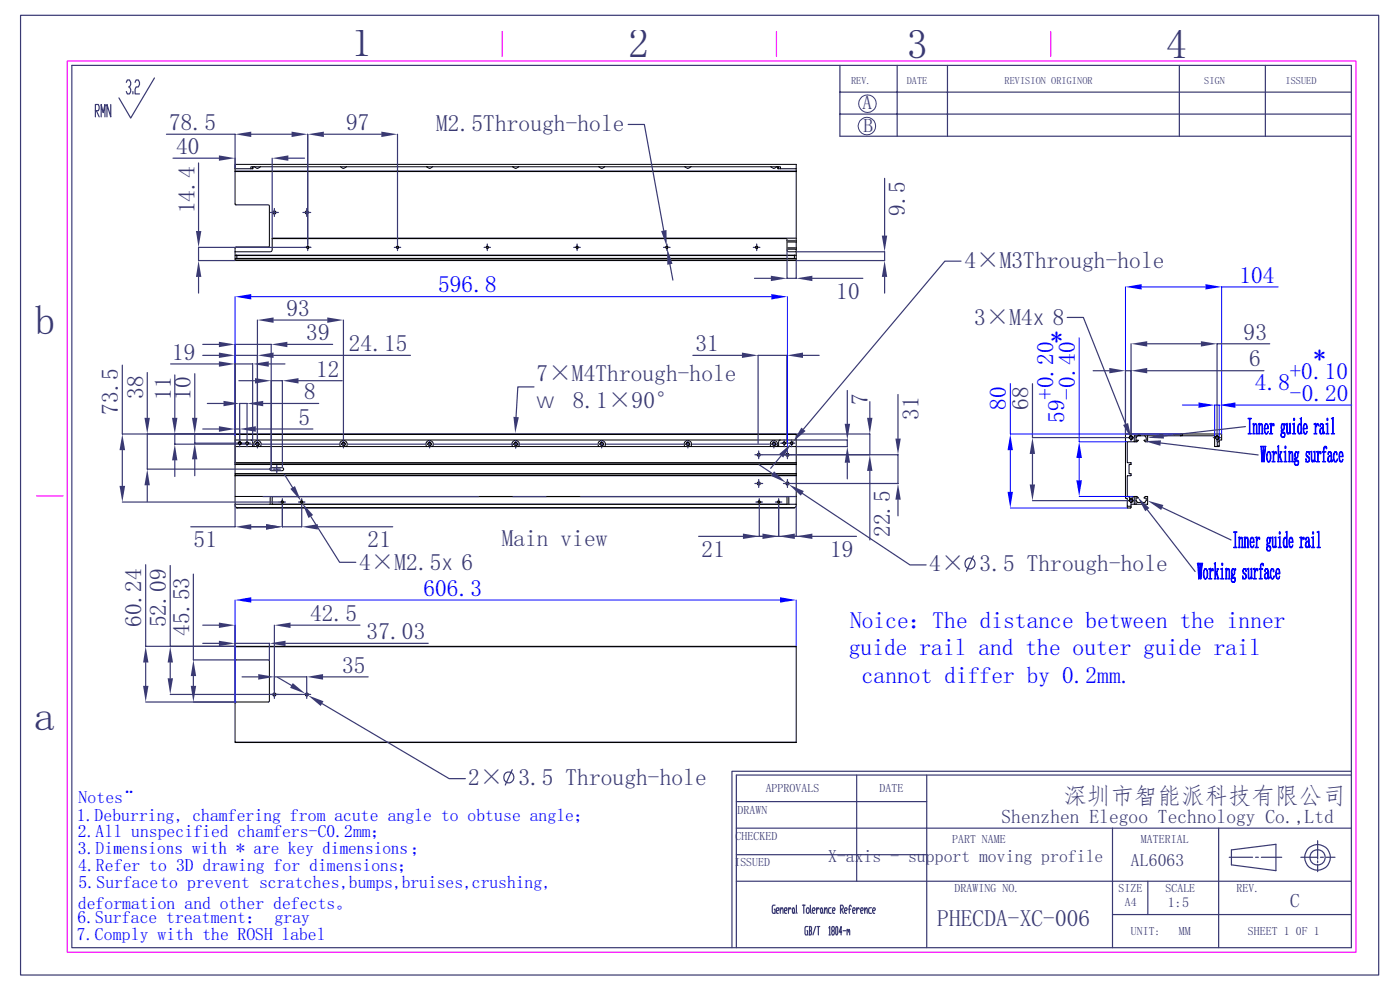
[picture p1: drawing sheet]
<svg xmlns="http://www.w3.org/2000/svg" width="297mm" height="210mm" viewBox="0 0 297 210" stroke-linecap="round" stroke-linejoin="round" font-family="sans-serif">
<defs><g id="words">
<g font-size="8.8" fill="#393972">
<text x="74.5" y="11.9">1</text>
<text x="133.3" y="12.2">2</text>
<text x="192.4" y="12.2">3</text>
<text x="247.4" y="12.3">4</text>
<text x="7.4" y="70.9">b</text>
<text x="7.2" y="154.8">a</text>
</g>
<g font-size="5" fill="#393972">
<text x="35.9" y="27.5">78.5</text>
<text x="73.4" y="27.6">97</text>
<text x="92.5" y="27.8">M2.5Through-hole</text>
<text x="37.4" y="32.7">40</text>
<text x="41.2" y="45.3" transform="rotate(-90 41.2 45.3)">14.4</text>
<text x="191.9" y="45.9" transform="rotate(-90 191.9 45.9)">9.5</text>
<text x="204.6" y="56.8">4×M3Through-hole</text>
<text x="177.4" y="63.4">10</text>
<text x="60.7" y="67">93</text>
<text x="206.7" y="69">3×M4↧8</text>
<text x="36.5" y="76.3">19</text>
<text x="65" y="72.2">39</text>
<text x="74" y="74.4">24.15</text>
<text x="147.5" y="74.5">31</text>
<text x="263.8" y="72">93</text>
<text x="265" y="77.7">6</text>
<text x="67.1" y="79.9">12</text>
<text x="113.8" y="80.9">7×M4Through-hole</text>
<text x="25" y="88" transform="rotate(-90 25 88)">73.5</text>
<text x="30.4" y="84.6" transform="rotate(-90 30.4 84.6)">38</text>
<text x="36.2" y="84.9" transform="rotate(-90 36.2 84.9)">11</text>
<text x="40.4" y="84.9" transform="rotate(-90 40.4 84.9)">10</text>
<text x="64.6" y="84.7">8</text>
<text x="184.1" y="85.9" transform="rotate(-90 184.1 85.9)">7</text>
<text x="194.8" y="89" transform="rotate(-90 194.8 89)">31</text>
<text x="218.1" y="87" transform="rotate(-90 218.1 87)">68</text>
<text x="63.3" y="90.1">5</text>
<text x="188.8" y="113.9" transform="rotate(-90 188.8 113.9)">22.5</text>
<text x="41.1" y="116.1">51</text>
<text x="78" y="116.1">21</text>
<text x="106.4" y="115.8">Main view</text>
<text x="148.8" y="118.1">21</text>
<text x="176.1" y="118.1">19</text>
<text x="76.2" y="121">4×M2.5↧6</text>
<text x="197.1" y="121.2">4× 3.5 Through-hole</text>
<text x="65.8" y="131.7">42.5</text>
<text x="30" y="133" transform="rotate(-90 30 133)">60.24</text>
<text x="35.2" y="133.1" transform="rotate(-90 35.2 133.1)">52.09</text>
<text x="40.1" y="134.9" transform="rotate(-90 40.1 134.9)">45.53</text>
<text x="77.8" y="135.5">37.03</text>
<text x="72.6" y="142.7">35</text>
<text x="99.3" y="166.5">2× 3.5 Through-hole</text>
<text x="225.6" y="170.5">深圳市智能派科技有限公司</text>
<text x="198.8" y="196.5">PHECDA-XC-006</text>
</g>
<g font-size="5" fill="#00f">
<text x="262.9" y="60">104</text>
<text x="92.9" y="62">596.8</text>
<text x="222.8" y="73.1">*</text>
<text x="278.6" y="77">*</text>
<text x="266.2" y="82.7">4.8</text>
<text x="273.6" y="80.4">+0.10</text>
<text x="213.4" y="87" transform="rotate(-90 213.4 87)">80</text>
<text x="223.4" y="84.9" transform="rotate(-90 223.4 84.9)">+0.20</text>
<text x="225.7" y="89.7" transform="rotate(-90 225.7 89.7)">59</text>
<text x="228" y="84.8" transform="rotate(-90 228 84.8)">-0.40</text>
<text x="273.6" y="85">-0.20</text>
<text x="89.8" y="126.3">606.3</text>
<text x="180.3" y="133.2">Noice：The distance between the inner</text>
<text x="180.1" y="139">guide rail and the outer guide rail</text>
<text x="182.8" y="144.8">cannot differ by 0.2mm.</text>
</g>
<text font-size="4.6" fill="#393972" x="113.8" y="86.6">⌵8.1×90°</text>
<g font-size="4.1" fill="#393972">
<text x="183" y="23.1">A</text>
<text x="183.2" y="28.1">B</text>
<text x="212.5" y="174.6">Shenzhen Elegoo Technology Co.,Ltd</text>
<text x="273.7" y="192.3">C</text>
</g>
<g font-size="3.8" fill="#00f">
<text x="16.7" y="170.4">Notes</text>
<text x="29.4" y="170.9" transform="rotate(-90 29.4 170.9)">：</text>
<text x="16.3" y="174.1">1.Deburring, chamfering from acute angle to obtuse angle；</text>
<text x="16.5" y="177.6">2.All unspecified chamfers-C0.2mm；</text>
<text x="16.5" y="181.1">3.Dimensions with * are key dimensions；</text>
<text x="16.6" y="184.8">4.Refer to 3D drawing for dimensions；</text>
<text x="16.7" y="188.3">5.Surfaceto prevent scratches,bumps,bruises,crushing,</text>
<text x="16.4" y="195.7">6.Surface treatment： gray</text>
<text x="16.5" y="192.7">deformation and other defects。</text>
<text x="16.3" y="199.3">7.Comply with the ROSH label</text>
</g>
<g font-size="3.8" fill="#393972">
<text x="175.7" y="182.8">X-axis - support moving profile</text>
<text x="239.9" y="183.7">AL6063</text>
</g>
<text font-size="3" fill="#393972" x="247.8" y="192.4">1:5</text>
<g font-size="2.5" fill="#393972">
<text x="156.5" y="172.7">DRAWN</text>
<text x="162.4" y="168.1">APPROVALS</text>
<text x="186.6" y="168.1">DATE</text>
<text x="156" y="178.2">CHECKED</text>
<text x="202" y="178.8">PART NAME</text>
<text x="242" y="178.8">MATERIAL</text>
<text x="155.8" y="183.7">ISSUED</text>
<text x="202.5" y="189.3">DRAWING NO.</text>
<text x="237.3" y="189.3">SIZE</text>
<text x="247.2" y="189.3">SCALE</text>
<text x="262.3" y="189.3">REV.</text>
<text x="238.6" y="192.3">A4</text>
<text x="239.9" y="198.3">UNIT:</text>
<text x="250.1" y="198.3">MM</text>
<text x="264.8" y="198.3">SHEET 1</text>
<text x="274.9" y="198.3">0F 1</text>
</g>
<g font-size="2.2" fill="#393972">
<text x="180.6" y="17.8">REV.</text>
<text x="192.4" y="17.8">DATE</text>
<text x="213.1" y="17.8">REVISION ORIGINOR</text>
<text x="255.5" y="17.8">SIGN</text>
<text x="272.7" y="17.8">ISSUED</text>
</g>
</g></defs>
<path d="M14.3 12.9h273.4v189.1h-273.4zM106.6 6.7v5.3M164.7 6.7v5.3M222.9 6.7v5.3M7.7 105.2h5.7" fill="none" stroke="#f0f" stroke-width=".25"/>
<g fill="none" stroke="#393972" stroke-width=".25">
<path d="M4.4 3.2h288.1v203.6h-288.1zM15.2 13.9h271.5v187.1h-271.5zM26.8 17.5l.2-.5h.5l.2 .5v.4l-.2 .5h-.2M27.5 18.4l.2 .5v.5l-.2 .5h-.5l-.2-.5M28.2 19.4v.5M28.7 17.5l.2-.5h.4l.3 .5v.4l-.3 .5h-.4l-.2 .5v1h.9M32.8 16.5l-5.1 8.5-2.5-4.2M178.2 13.9v15h108.5M178.2 19.5h108.5M190.3 13.9v15M201 13.9v15M250.2 13.9v15"/>
<path d="M268.4 13.9v15M20.2 23.5h.7l.1-.4-.1-.9h-.7v2.6M20.4 23.5l.6 1.3M21.5 24.8v-2.6l.4 1.7 .4-1.7v2.6M23.5 22.2v2.6l-.8-2.6v2.6M178.2 24.2h108.5M54.6 67.9v25.8M58 67.9h11.4M72.9 67.9v25.8M156.2 175.7h130.5M156.2 170h40.4M181.7 164.4v22.5"/>
<path d="M196.6 164.4v36.6M236 175.7v25.3M258.5 175.7v25.3M279.5 178.3v3.9M286.7 163.6h-131.4v37.4M286.7 164.4h-130.5v36.6M156.2 186.9h130.5M156.2 181.3h40.4M164.4 192h-.4l-.2 .3v1.1l.2 .3h.4v-.8h-.1M164.7 193.2h.4l.2-.3-.2-.3h-.3l-.1 .3v.5l.1 .3h.3M165.5 193.2l.3-.6h.2l.1 1.1M165.5 192.6v1.1"/>
<path d="M166.4 193.2h.4l.2-.3-.2-.3h-.3l-.1 .3 .1 .8h.3M167.3 192.6v1.1M167.8 192.9l-.1-.3h-.2l-.2 .6M168.2 192.6h.2l.1 .3-.1 .8h-.2l-.1-.3zM168.5 193.4l.2 .3M169 192l.1 1.7M170.2 192h.6M170.5 192v1.7M171.2 192.6h.3l.2 .3v.5l-.2 .3h-.3l-.1-.3v-.5zM171.3 196.5h-.4l-.1 .3 .1 1.5h.4v-.9h-.1M171.6 196.5h.4l.2 .3-.2 .6M171.7 197.4h.3l.2 .6-.2 .3h-.4"/>
<path d="M171.7 196.5v1.8M171.9 192v1.4l.2 .3M172.3 193.2h.5l.1-.3-.1-.3h-.3l-.2 .3v.5l.2 .3h.3M173 196.5l-.5 1.8M173.2 192.6v1.1M173.3 196.5h.6M173.6 196.5v1.8M173.8 192.9l-.1-.3h-.2l-.3 .6M174.2 192.6l.3 .3v.5l-.2 .3-.2-.3zM174.5 193.4l.1 .3M174.9 193.2l.4-.6 .2 1.1M174.9 192.6v1.1"/>
<path d="M175.9 196.8l.1-.3v1.8M175.9 198.3h.2M176.3 192.6h-.4l-.1 .3 .1 .8h.4M176.6 197.4l-.2-.6 .2-.3h.3l.1 .6-.1 .3h-.3l-.2 .3 .2 .6h.3l.1-.3-.1-.6M176.6 193.2h.4l.2-.3-.2-.3h-.3l-.1 .3 .1 .8h.3M177.4 196.5h.2l.1 .3-.1 1.5h-.2l-.1-.3zM178.3 192.9h.4l.2-.3-.2-.6h-.4v1.7M178.5 192.9l.4 .8M178.6 197.7h-.6l.4-1.2v1.8M178.9 197.4h.5M179.2 193.2h.4l.1-.3-.1-.3h-.3l-.1 .3v.5l.1 .3h.3M179.7 197.4l.1-.3 .2 .6"/>
<path d="M179.7 197.1v1.2M180 197.4l.1-.3 .2 1.2M180 192.9h.5M180.6 192.3l-.1-.3h-.2l-.1 1.7M180.9 193.2h.4l.1-.3-.1-.3h-.3l-.1 .3 .1 .8h.3M181.7 192.6v1.1M182.3 192.9l-.1-.3h-.2l-.3 .6M182.6 193.2h.4l.1-.3-.1-.3h-.3l-.1 .3 .1 .8h.3M183.4 193.2l.5-.6 .1 1.1M183.4 192.6v1.1M184.9 192.6h-.5l-.1 .3 .1 .8h.5M185.1 193.2h.4l.2-.3-.2-.3h-.2l-.2 .3v.5l.2 .3h.2"/>
<path d="M236 194h50.7M243.5 186.9v7.1M260.8 181.8h4.9M261.2 180.3l9.5-1.2v5.6l-9.5-1.2zM266.4 181.8h.6M267.6 181.8h4.3M276 181.8h3.5M279.5 182.6v.4M279.5 183.4v1.5M280.1 181.8h.7M281.3 181.8h1.9"/>
<circle cx="279.5" cy="181.9" r="1.63"/>
<circle cx="279.5" cy="181.9" r="2.72"/>
</g>
<g fill="none" stroke="#393972" stroke-width=".21">
<circle cx="183.9" cy="26.7" r="1.86"/>
<circle cx="184" cy="22" r="1.86"/>
</g>
<g fill="none" stroke="#000" stroke-width=".21">
<path d="M49.9 92.1v1.2h119v-1.2h-119h119M49.9 93.3v1.4h3.8M49.9 98.5v2h119h-119v.4M49.9 98.2v.3h119M49.9 98.5h119M49.9 98.2h119M49.9 94.7v3.5M53.2 93.3l.4 .2 .1 1.2M53.7 94.7h.3M54 94.7a.8 .8 0 0 1 .1-1.1 .8 .8 0 0 1 1.1 0 .8 .8 0 0 1 0 1.1M54 94.7h1.2M54.4 94h.4l.1 .2-.3 .4-.3-.4z"/>
<path d="M55.2 94.7h17.1M57.3 99.3l2.6-.1 .3 .3-.3 .3h-2.4l-.3-.3zM72.3 94.7a.79 .79 0 0 1 0-1 .79 .79 0 0 1 1.1 0 .79 .79 0 0 1 .1 1M72.3 94.7h1.2M72.6 94h.5v.4l-.2 .2-.3-.2zM73.5 94.7h17M90.5 94.7a.79 .79 0 0 1 .1-1 .79 .79 0 0 1 1.1 0 .79 .79 0 0 1 0 1M90.5 94.7h1.2M90.9 94h.5v.4l-.3 .2-.2-.2zM91.7 94.7h17.1M108.8 94.7a.8 .8 0 0 1 0-1.1 .8 .8 0 0 1 1.1 0 .8 .8 0 0 1 .1 1.1M108.8 94.7h1.2"/>
<path d="M109.2 94h.4l.1 .2-.3 .4-.3-.4zM110 94.7h17M127 94.7a.79 .79 0 0 1 .1-1 .79 .79 0 0 1 1.1 0 .79 .79 0 0 1 .1 1M127 94.7h1.3M127.4 94h.5v.4l-.3 .2-.2-.2zM128.3 94.7h17M145.3 94.7a.8 .8 0 0 1 .1-1.1 .8 .8 0 0 1 1.1 0 .8 .8 0 0 1 .1 1.1M145.3 94.7h1.3M145.7 94h.4v.4l-.2 .2-.2-.2zM146.6 94.7h16.9M160.7 96.3l.3-.2 .2 .2v.4h-.5l-.1-.2zM163.5 94.7a.8 .8 0 0 1 .1-1.1 .8 .8 0 0 1 1.1 0 .8 .8 0 0 1 .1 1.1"/>
<path d="M163.5 94.7h1.3M164 94h.4v.4l-.2 .2-.2-.2-.2-.2zM164.8 94.7h.2M165.6 93.3l-.4 .2v1l-.2 .2M166.8 96.3l.2-.2 .3 .2v.4h-.5zM168.9 93.3v1.4h-3.9M168.9 98.2h-119M168.9 94.7v10.6M49.9 107v.4l.3 .3h118.4l.3-.3v-.4M49.9 100.9h119M49.9 100.9v4.4M50.2 107.7h118.4"/>
<path d="M57.3 105.3h-7.4v1.7h7.4M57.3 107h110M57.7 105.4h109.3v1.6M57.7 105.3h109.6v1.7M57.7 105.3h-.4v1.7M57.7 105.3v1.7M59.7 106.6h.4M59.7 106.3h.3v.3h-.3zM63.8 106.6h.4M63.9 106.3h.2l.1 .2-.2 .2-.2-.2zM160.7 102.3h.5v.5h-.5l-.1-.2zM160.9 106.6h.3"/>
<path d="M160.9 106.3h.3v.3h-.3zM165 106.6h.4M165.1 106.3h.2l.1 .2-.2 .2-.2-.2zM167.3 105.3h1.6M168.9 105.3v1.7h-1.6M168.9 100.9h-119"/>
<circle cx="50.8" cy="94" r=".25"/>
<circle cx="52.4" cy="94" r=".25"/>
<circle cx="166.4" cy="94" r=".25"/>
<circle cx="167.9" cy="94" r=".25"/>
<circle cx="167" cy="102.6" r=".35"/>
</g>
<g fill="#393972">
<path d="M54.6 67.9l3.4-.6v1.2z"/>
<path d="M69.4 67.3l3.5 .6-3.5 .6z"/>
</g>
<path d="M43 75.4h3.4M58 75.4h29.1M49.9 92v-16.6h4.7v17.9" fill="none" stroke="#393972" stroke-width=".25"/>
<g fill="#393972">
<path d="M46.4 74.8l3.5 .6-3.5 .5z"/>
<path d="M54.6 75.4l3.4-.6v1.1z"/>
</g>
<path d="M37.1 79.5v9.1M37.1 97.6v3.5M49.8 92.1h-12.7v2.1h16.6" fill="none" stroke="#393972" stroke-width=".25"/>
<g fill="#393972">
<path d="M37.1 94.2l.5 3.4h-1.1z"/>
<path d="M36.5 88.6h1.1l-.5 3.5z"/>
</g>
<path d="M41.3 79.3v9.3M41.3 97.4v3.5M49.8 92.1h-8.5v1.9h8.7" fill="none" stroke="#393972" stroke-width=".25"/>
<g fill="#393972">
<path d="M41.3 94l.6 3.4h-1.2z"/>
<path d="M40.7 88.6h1.2l-.6 3.5z"/>
</g>
<path d="M31.2 79v9.6M49.8 92.1h-18.6v7.4h26.2M31.2 102.9v3.5" fill="none" stroke="#393972" stroke-width=".25"/>
<g fill="#393972">
<path d="M31.2 99.5l.6 3.4h-1.2z"/>
<path d="M30.6 88.6h1.2l-.6 3.5z"/>
</g>
<path d="M26 77.5v14.6h23.8M26 95.5v7.6M26 106.5h33.1" fill="none" stroke="#393972" stroke-width=".25"/>
<g fill="#393972">
<path d="M25.4 103.1h1.1l-.5 3.4z"/>
<path d="M26 92.1l.5 3.4h-1.1z"/>
</g>
<path d="M44 85.6h3.4M50.8 93.2v-7.6h1.6v7.6M55.8 85.6h11.8" fill="none" stroke="#393972" stroke-width=".25"/>
<g fill="#393972">
<path d="M47.4 85l3.4 .6-3.4 .6z"/>
<path d="M52.4 85.6l3.4-.6v1.2z"/>
</g>
<path d="M50.7 80.8h3.4M57.5 99.1v-18.3h2.4v18.3M63.3 80.8h9.3" fill="none" stroke="#393972" stroke-width=".25"/>
<g fill="#393972">
<path d="M54.1 80.2l3.4 .6-3.4 .5z"/>
<path d="M59.9 80.8l3.4-.6v1.1z"/>
</g>
<path d="M43 73.1h3.4M61 73.1h9.6M49.9 98.5v-25.4h7.6v26.7" fill="none" stroke="#393972" stroke-width=".25"/>
<g fill="#393972">
<path d="M46.4 72.5l3.5 .6-3.5 .5z"/>
<path d="M57.5 73.1l3.5-.6v1.1z"/>
</g>
<path d="M43 91h3.4M49.9 92v-1h.9v2.2M54.3 91h12.1" fill="none" stroke="#393972" stroke-width=".25"/>
<g fill="#393972">
<path d="M46.4 90.4l3.5 .6-3.5 .6z"/>
<path d="M50.8 91l3.5-.6v1.2z"/>
</g>
<path d="M53 111.7h3.4M59.9 107.3v4.4h4.1v-4.4M67.4 111.7h15.9" fill="none" stroke="#393972" stroke-width=".25"/>
<g fill="#393972">
<path d="M56.4 111.2l3.5 .5-3.5 .6z"/>
<path d="M64 111.7l3.4-.5v1.1z"/>
</g>
<path d="M49.9 107v4.7h-9.4M53.3 111.7h3.1M59.9 107.3v4.4" fill="none" stroke="#393972" stroke-width=".25"/>
<g fill="#393972">
<path d="M56.4 111.2l3.5 .5-3.5 .6z"/>
<path d="M49.9 111.7l3.4-.5v1.1z"/>
</g>
<path d="M147 75.4h10.4M170.3 75.4h3.5M160.8 94v-18.6h6.1v18.6" fill="none" stroke="#393972" stroke-width=".25"/>
<g fill="#393972">
<path d="M166.9 75.4l3.4-.6v1.1z"/>
<path d="M157.4 74.8l3.4 .6-3.4 .5z"/>
</g>
<path d="M167.9 96.5h22.6v6.1h-22.6M190.5 83.7v9.3M190.5 106v3.4" fill="none" stroke="#393972" stroke-width=".25"/>
<g fill="#393972">
<path d="M190.5 102.6l.6 3.4h-1.2z"/>
<path d="M189.9 93h1.2l-.6 3.5z"/>
</g>
<path d="M169 92.1h15.5v4.4h-22.7M184.5 85.2v3.4M184.5 99.9v14.6" fill="none" stroke="#393972" stroke-width=".25"/>
<g fill="#393972">
<path d="M183.9 88.6h1.2l-.6 3.5z"/>
<path d="M184.5 96.5l.6 3.4h-1.2z"/>
</g>
<path d="M49.9 62.9v29.5M53.3 62.9h110.3M167 62.9v33.1" fill="none" stroke="#00f" stroke-width=".21"/>
<g fill="#00f">
<path d="M163.6 62.4l3.4 .5-3.4 .6z"/>
<path d="M49.9 62.9l3.4-.5v1.1z"/>
</g>
<path d="M169 93.3h10.7v1.4h-10.7M179.7 82.8v7.1M179.7 98.2v3.4" fill="none" stroke="#393972" stroke-width=".25"/>
<g fill="#393972">
<path d="M179.7 94.7l.6 3.5h-1.1z"/>
<path d="M179.2 89.9h1.1l-.6 3.4z"/>
</g>
<path d="M36.2 77.2h10.2M57 77.2h3.5M49.9 92v-14.8h3.7v16.5" fill="none" stroke="#393972" stroke-width=".25"/>
<g fill="#393972">
<path d="M53.6 77.2l3.4-.5v1.1z"/>
<path d="M46.4 76.7l3.5 .5-3.5 .6z"/>
</g>
<g fill="none" stroke="#393972" stroke-width=".25">
<path d="M161 98.6l2.9 1.9M166.8 102.4l.5 .4M170.2 104.6l22.8 15.2h3.5M206.5 117.9l-1.5 3.3"/>
<circle cx="205.8" cy="119.5" r="1.15"/>
</g>
<g fill="#393972">
<path d="M164.2 100l2.6 2.4-3.2-1.5z"/>
<path d="M167.3 102.8l3.2 1.4-.6 .9z"/>
</g>
<path d="M203.9 55.4h-3.5l-30 35.6M165.7 96.7l-2.2 2.6M168.2 93.7l-.3 .3" fill="none" stroke="#393972" stroke-width=".25"/>
<g fill="#393972">
<path d="M165.3 96.3l2.6-2.3-1.7 3.1z"/>
<path d="M170 90.7l.9 .7-2.7 2.3z"/>
</g>
<path d="M113.3 82.1h-3.4l-.4 6.4" fill="none" stroke="#393972" stroke-width=".25"/>
<path d="M108.9 88.4l1.2 .1-.8 3.4z" fill="#393972"/>
<path d="M148.2 113.8h9.4M161.1 107.3v6.5h4.1v-6.5M168.6 113.8h3.4" fill="none" stroke="#393972" stroke-width=".25"/>
<g fill="#393972">
<path d="M165.2 113.8l3.4-.6v1.1z"/>
<path d="M157.6 113.2l3.5 .6-3.5 .5z"/>
</g>
<path d="M158.3 113.8h3.5M165.2 107.3v6.5h3.7v-6.4M172.3 113.8h9.4" fill="none" stroke="#393972" stroke-width=".25"/>
<g fill="#393972">
<path d="M161.8 113.2l3.4 .6-3.4 .5z"/>
<path d="M168.9 113.8l3.4-.6v1.1z"/>
</g>
<path d="M60.2 100.5l1.9 2.9M63.9 106.3l.2 .4M66 109.6l6.1 9.7h3.4" fill="none" stroke="#393972" stroke-width=".25"/>
<g fill="#393972">
<path d="M61.6 103.7l1-.6 1.3 3.2z"/>
<path d="M64.1 106.7l2.3 2.5-1 .7z"/>
</g>
<g fill="none" stroke="#393972" stroke-width=".25">
<path d="M50.8 93.3v.7h-.7M51.6 94h-.8v.8M52.4 93.3v.7h-.7M53.2 94h-.8v.8M54.6 93.4v.8h-.8M55.1 94.2h-.5v.8M55.6 94.2h16.3M58.7 98.7v.8h-.8M59.5 99.5h-.8v.8M72.9 93.4v.8h-.5M73.4 94.2h-.5v.8M73.9 94.2h16.3"/>
<path d="M91.1 93.4v.8h-.5M91.6 94.2h-.5v.8M92.1 94.2h16.3M109.4 93.4v.8h-.8M110.2 94.2h-.8v.8M110.4 94.2h16.3M127.6 93.4v.8h-.4M128.1 94.2h-.5v.8M128.7 94.2h16.2M145.9 93.4v.8h-.5M146.4 94.2h-.5v.8M146.9 94.2h16.3"/>
<path d="M161 95.7v.8h-.9M161.8 96.5h-.8v.8M164.2 93.4v.8h-.5M165 94.2h-.8v.8M166.4 93.3v.7h-.8M167 95.7v.8h-.8M167.1 94h-.7v.8M167.9 96.5h-.9v.8M167.9 93.3v.7h-.7M168.7 94h-.8v.8M59.9 105.8v.7h-.7M60.6 106.5h-.7v.7"/>
<path d="M64 105.8v.7h-.7M64.7 106.5h-.7v.7M161 101.7v.9h-.9M161.1 105.8v.7h-.7M161.8 106.5h-.7v.7M161.8 102.6h-.8v.8M165.2 105.8v.7h-.7M165.9 106.5h-.7v.7M167 101.7v.9h-.8M167.9 102.6h-.9v.8"/>
</g>
<g fill="none" stroke="#000" stroke-width=".21">
<path d="M50.5 94.1l.3-.3 .3 .1v.2l-.3 .2M52.2 94.1l.1-.3 .4 .1v.2l-.4 .2M54.2 94.3a.39 .39 0 0 1 .5-.5 .39 .39 0 0 1 .2 .7l-.4 .1M72.5 94.3v-.2a.42 .42 0 0 1 .7-.2 .41 .41 0 0 1 0 .5 .41 .41 0 0 1-.4 .2M90.8 94.3v-.2a.38 .38 0 0 1 .6-.2l.1 .2a.44 .44 0 0 1-.5 .5M109 94.3v-.2a.42 .42 0 0 1 .7-.2 .41 .41 0 0 1 0 .5 .41 .41 0 0 1-.4 .2M127.3 94.3v-.2a.42 .42 0 0 1 .6-.2 .41 .41 0 0 1 .1 .5 .41 .41 0 0 1-.4 .2M145.5 94.3v-.2a.38 .38 0 0 1 .7-.2l.1 .2a.44 .44 0 0 1-.5 .5M163.8 94.3v-.2a.42 .42 0 0 1 .7-.2 .41 .41 0 0 1 0 .5 .41 .41 0 0 1-.4 .2M166.1 94.1v-.2l.4-.1 .1 .3-.3 .2M167.6 94.1l.1-.2 .4-.1 .1 .3-.3 .2M239.7 92.6h.5v.5h-.5z"/>
<path d="M239.9 98.1v.1M241 93.4l.5 .1-.3 .2h-2.1v4.5h.8v.3h-.4v2h.4v.4h-.8v4.4h.3l.4 .6-.2 .2 .2 .4 .4-.2-.1-.4 .4-.6h.1v1.7M241 92.4v1M241 93.4v.3M241.3 92.4l-.3 .5M241.5 92.1h.1v.3h-.1zM241.5 92.1h-2.7v13.5l.3 .1v1.7h.8v-.4h.7M241.5 92.4h-.9v1.3M241.6 92.1h.3v.3M241.6 92.4h9.2M241.9 92.1h8.5M242.9 92.4l.3 .5v.5h-.5l.3 .3h.5v-1.3"/>
<path d="M250.6 92.1h-.2v.3M250.8 92.1h8.3l.1 1.2h-1v1.4h-.5v-2.3h-6.9zM250.8 92.1h-.2v.3M258 92.6h.4l.1 .2-.1 .3h-.4l-.1-.3zM258.7 93.3v.4h-.5M258.7 93.7v.9h-.5M258.7 94.6v.1h-.5M59.6 106.5l.2-.3 .3 .2-.1 .3h-.2M63.8 106.5l.1-.3 .3 .2-.1 .3h-.2M160.8 106.5l.2-.3 .3 .2-.1 .3h-.2M164.9 106.5l.2-.3 .2 .1 .1 .3-.3 .1M239.1 107.4l.1 .4 .7-.1v-.3"/>
<path d="M240.6 105.3h.6l.3 .3h-.5M240.6 107h2.8M241 105.3v.9M241 106.2v.8M243.4 105.3h-.4l-.3 .3h.5v.6l-.3 .4h-1.6l-.3-.4M243.4 105.3l.1 .1M243.5 105.4l-.1 1.6M243.5 106.9v.1"/>
</g>
<path d="M55.8 105.4h45.8M108.8 105.4h7.1M123.1 105.4h45.8" fill="none" stroke="#393972" stroke-width=".21"/>
<path d="M238.8 60.9v31.2M242.2 60.9h13.5M271.1 60.9h-11.9v31.2" fill="none" stroke="#00f" stroke-width=".21"/>
<g fill="#00f">
<path d="M238.8 60.9l3.4-.6v1.1z"/>
<path d="M255.7 60.3l3.5 .6-3.5 .5z"/>
</g>
<path d="M239.9 72.9v19.1M243.4 72.9h11.4M269.4 72.9h-11.2v19.1" fill="none" stroke="#393972" stroke-width=".25"/>
<g fill="#393972">
<path d="M239.9 72.9l3.5-.5v1.1z"/>
<path d="M254.8 72.4l3.4 .5-3.4 .6z"/>
</g>
<path d="M219 81.4v11.4h20.1M219 96.3v6.5M219 106.2h20.1" fill="none" stroke="#393972" stroke-width=".25"/>
<g fill="#393972">
<path d="M218.4 102.8h1.2l-.6 3.4z"/>
<path d="M219 92.8l.6 3.5h-1.2z"/>
</g>
<path d="M228.9 71.7v22h10.2M228.9 97.1v4.8M228.9 105.3h11.5" fill="none" stroke="#00f" stroke-width=".21"/>
<g fill="#00f">
<path d="M228.3 101.9h1.2l-.6 3.4z"/>
<path d="M228.9 93.7l.6 3.4h-1.2z"/>
</g>
<path d="M214.3 81.3v10.8h36.4M214.3 95.5v8.8M214.3 107.8h24.9" fill="none" stroke="#00f" stroke-width=".21"/>
<g fill="#00f">
<path d="M213.7 104.3h1.2l-.6 3.5z"/>
<path d="M214.3 92.1l.6 3.4h-1.2z"/>
</g>
<path d="M231.9 78.6h3.4M243.4 78.6h24.7M239.9 92v-13.4h-1.1v13.5" fill="none" stroke="#393972" stroke-width=".25"/>
<g fill="#393972">
<path d="M235.3 78l3.5 .6-3.5 .6z"/>
<path d="M239.9 78.6l3.5-.6v1.2z"/>
</g>
<path d="M226.4 67.3h3.4l9 22.6" fill="none" stroke="#393972" stroke-width=".25"/>
<path d="M238.3 90.2l1-.5 .8 3.5z" fill="#393972"/>
<path d="M250.8 85.9h3.5M257.7 92.4v-6.5h1v7.4M262.1 85.9h24.7" fill="none" stroke="#00f" stroke-width=".21"/>
<g fill="#00f">
<path d="M254.3 85.4l3.4 .5-3.4 .6z"/>
<path d="M258.7 85.9l3.4-.5v1.1z"/>
<path d="M268 95.4l-.3 2.6z" fill-rule="evenodd"/>
</g>
<path d="M268 95.4l-.3 2.6z" fill="none" stroke="#00f" stroke-width=".21"/>
<path d="M268.3 94.6h.3v.2l-.2 .1-.3 3.1 .3-3z" fill-rule="evenodd" fill="#00f"/>
<path d="M268.3 94.6h.3v.2l-.2 .1-.3 3.1 .3-3z" fill="none" stroke="#00f" stroke-width=".21"/>
<path d="M267.4 94.6h.3v3.4z" fill-rule="evenodd" fill="#00f"/>
<path d="M267.4 94.6h.3v3.4z" fill="none" stroke="#00f" stroke-width=".21"/>
<path d="M267.8 94.6h.3v3.4z" fill-rule="evenodd" fill="#00f"/>
<path d="M267.8 94.6h.3v3.4z" fill="none" stroke="#00f" stroke-width=".21"/>
<path d="M269.2 95.9l.3 .1 .1 .9a.89 .89 0 0 1-.5 1.1l-.2-.1a.99 .99 0 0 0 .6-1.4l-.1-.4z" fill-rule="evenodd" fill="#00f"/>
<path d="M269.2 95.9l.3 .1 .1 .9a.89 .89 0 0 1-.5 1.1l-.2-.1a.99 .99 0 0 0 .6-1.4l-.1-.4z" fill="none" stroke="#00f" stroke-width=".21"/>
<path d="M269 95.8l.4 .1a.88 .88 0 0 0-.6 1.2l.1 .6 .3 .2h-.3l-.2-.6v-.8z" fill-rule="evenodd" fill="#00f"/>
<path d="M269 95.8l.4 .1a.88 .88 0 0 0-.6 1.2l.1 .6 .3 .2h-.3l-.2-.6v-.8z" fill="none" stroke="#00f" stroke-width=".21"/>
<path d="M270.4 96l.2-.1-.3 .6z" fill-rule="evenodd" fill="#00f"/>
<path d="M270.4 96l.2-.1-.3 .6z" fill="none" stroke="#00f" stroke-width=".21"/>
<path d="M270.5 95.8l.3 .1-.1 .4-.1-.3-.2-.1z" fill-rule="evenodd" fill="#00f"/>
<path d="M270.5 95.8l.3 .1-.1 .4-.1-.3-.2-.1z" fill="none" stroke="#00f" stroke-width=".21"/>
<path d="M269.8 95.8l.4-.1v2.1l.3 .2h-.7l.3-.1v-1.9z" fill-rule="evenodd" fill="#00f"/>
<path d="M269.8 95.8l.4-.1v2.1l.3 .2h-.7l.3-.1v-1.9z" fill="none" stroke="#00f" stroke-width=".21"/>
<path d="M271.5 96.6l.5 1.4h-.3v-.3l-.3-.9z" fill-rule="evenodd" fill="#00f"/>
<path d="M271.5 96.6l.5 1.4h-.3v-.3l-.3-.9z" fill="none" stroke="#00f" stroke-width=".21"/>
<path d="M271.6 95.8h.3v.1l-.6 1.3 .4-1.1z" fill-rule="evenodd" fill="#00f"/>
<path d="M271.6 95.8h.3v.1l-.6 1.3 .4-1.1z" fill="none" stroke="#00f" stroke-width=".21"/>
<path d="M271 94.6l.3-.1v3.4l.1 .1h-.4l.1-.2v-3z" fill-rule="evenodd" fill="#00f"/>
<path d="M271 94.6l.3-.1v3.4l.1 .1h-.4l.1-.2v-3z" fill="none" stroke="#00f" stroke-width=".21"/>
<path d="M272.4 95.8l.4-.1v2.1l.3 .2h-.7l.2-.1v-1.9z" fill-rule="evenodd" fill="#00f"/>
<path d="M272.4 95.8l.4-.1v2.1l.3 .2h-.7l.2-.1v-1.9z" fill="none" stroke="#00f" stroke-width=".21"/>
<path d="M272.6 94.7h.2v.4h-.2z" fill-rule="evenodd" fill="#00f"/>
<path d="M272.6 94.7h.2v.4h-.2z" fill="none" stroke="#00f" stroke-width=".21"/>
<path d="M273.9 95.9a.4 .4 0 0 1 .4 .6v1.4l.1 .1h-.4l.1-.1v-1.8z" fill-rule="evenodd" fill="#00f"/>
<path d="M273.9 95.9a.4 .4 0 0 1 .4 .6v1.4l.1 .1h-.4l.1-.1v-1.8z" fill="none" stroke="#00f" stroke-width=".21"/>
<path d="M273.8 95.8l.4 .1h-.3l-.2 .3z" fill-rule="evenodd" fill="#00f"/>
<path d="M273.8 95.8l.4 .1h-.3l-.2 .3z" fill="none" stroke="#00f" stroke-width=".21"/>
<path d="M273.3 95.8l.3-.1v2l.1 .3h-.4l.2-.1v-1.9z" fill-rule="evenodd" fill="#00f"/>
<path d="M273.3 95.8l.3-.1v2l.1 .3h-.4l.2-.1v-1.9z" fill="none" stroke="#00f" stroke-width=".21"/>
<path d="M274.9 97.7h.5l.1 .2-.1 .7h-.4a.45 .45 0 0 0 .4-.5 .45 .45 0 0 0-.5-.4z" fill-rule="evenodd" fill="#00f"/>
<path d="M274.9 97.7h.5l.1 .2-.1 .7h-.4a.45 .45 0 0 0 .4-.5 .45 .45 0 0 0-.5-.4z" fill="none" stroke="#00f" stroke-width=".21"/>
<path d="M274.8 95.9h.2a.82 .82 0 0 0 0 1.2h-.2a.45 .45 0 0 0 .5 .5l.1 .1h-.5a.52 .52 0 0 0 .1 .9l.3 .1a.56 .56 0 0 1-.7-.3 .56 .56 0 0 1 .2-.7l-.1-.2 .1-.4-.1-.8z" fill-rule="evenodd" fill="#00f"/>
<path d="M274.8 95.9h.2a.82 .82 0 0 0 0 1.2h-.2a.45 .45 0 0 0 .5 .5l.1 .1h-.5a.52 .52 0 0 0 .1 .9l.3 .1a.56 .56 0 0 1-.7-.3 .56 .56 0 0 1 .2-.7l-.1-.2 .1-.4-.1-.8z" fill="none" stroke="#00f" stroke-width=".21"/>
<path d="M274.9 95.8a.52 .52 0 0 1 .5 .3 .52 .52 0 0 1 0 .5l-.2 .6-.4-.1a.75 .75 0 0 0 .3-1.1z" fill-rule="evenodd" fill="#00f"/>
<path d="M274.9 95.8a.52 .52 0 0 1 .5 .3 .52 .52 0 0 1 0 .5l-.2 .6-.4-.1a.75 .75 0 0 0 .3-1.1z" fill="none" stroke="#00f" stroke-width=".21"/>
<path d="M275.4 95.8h.1v.3l-.2-.1z" fill-rule="evenodd" fill="#00f"/>
<path d="M275.4 95.8h.1v.3l-.2-.1z" fill="none" stroke="#00f" stroke-width=".21"/>
<path d="M277 97.3l.2 .5 .3 .1-.5 .1z" fill-rule="evenodd" fill="#00f"/>
<path d="M277 97.3l.2 .5 .3 .1-.5 .1z" fill="none" stroke="#00f" stroke-width=".21"/>
<path d="M277.2 95.9h.2a.57 .57 0 0 0-.2 .6 .57 .57 0 0 0 .5 .4 .62 .62 0 0 1 .2 .7 .62 .62 0 0 1-.6 .4l-.1-.1h.3a.58 .58 0 0 0 .2-.6 .58 .58 0 0 0-.5-.5l-.2-.4z" fill-rule="evenodd" fill="#00f"/>
<path d="M277.2 95.9h.2a.57 .57 0 0 0-.2 .6 .57 .57 0 0 0 .5 .4 .62 .62 0 0 1 .2 .7 .62 .62 0 0 1-.6 .4l-.1-.1h.3a.58 .58 0 0 0 .2-.6 .58 .58 0 0 0-.5-.5l-.2-.4z" fill="none" stroke="#00f" stroke-width=".21"/>
<path d="M277.2 95.9l.5-.1 .1 .6-.3-.5z" fill-rule="evenodd" fill="#00f"/>
<path d="M277.2 95.9l.5-.1 .1 .6-.3-.5z" fill="none" stroke="#00f" stroke-width=".21"/>
<path d="M277.2 95.8l.5 .1z" fill-rule="evenodd" fill="#00f"/>
<path d="M277.2 95.8l.5 .1z" fill="none" stroke="#00f" stroke-width=".21"/>
<path d="M278.8 97.6v.2h-.3z" fill-rule="evenodd" fill="#00f"/>
<path d="M278.8 97.6v.2h-.3z" fill="none" stroke="#00f" stroke-width=".21"/>
<path d="M278.7 95.8l.3-.1v2l.1 .2-.3 .1v-1.9z" fill-rule="evenodd" fill="#00f"/>
<path d="M278.7 95.8l.3-.1v2l.1 .2-.3 .1v-1.9z" fill="none" stroke="#00f" stroke-width=".21"/>
<path d="M278 95.8l.3-.1v1.9l.1 .2h.4a.32 .32 0 0 1-.5 .2 .32 .32 0 0 1-.1-.5v-1.5z" fill-rule="evenodd" fill="#00f"/>
<path d="M278 95.8l.3-.1v1.9l.1 .2h.4a.32 .32 0 0 1-.5 .2 .32 .32 0 0 1-.1-.5v-1.5z" fill="none" stroke="#00f" stroke-width=".21"/>
<path d="M279.8 96l.2-.1-.3 .6z" fill-rule="evenodd" fill="#00f"/>
<path d="M279.8 96l.2-.1-.3 .6z" fill="none" stroke="#00f" stroke-width=".21"/>
<path d="M280 95.8l.2 .1v.4l-.1-.3-.2-.1z" fill-rule="evenodd" fill="#00f"/>
<path d="M280 95.8l.2 .1v.4l-.1-.3-.2-.1z" fill="none" stroke="#00f" stroke-width=".21"/>
<path d="M279.3 95.8l.4-.1v2.2l.3 .1h-.8l.3-.2v-1.8z" fill-rule="evenodd" fill="#00f"/>
<path d="M279.3 95.8l.4-.1v2.2l.3 .1h-.8l.3-.2v-1.8z" fill="none" stroke="#00f" stroke-width=".21"/>
<path d="M281.1 94.8l.4 .1-.1 .3-.1-.4z" fill-rule="evenodd" fill="#00f"/>
<path d="M281.1 94.8l.4 .1-.1 .3-.1-.4z" fill="none" stroke="#00f" stroke-width=".21"/>
<path d="M280.9 94.8l.2-.2 .3 .2-.4 .1-.1 .4v.5h.4v.1h-.4v1.8l.3 .3h-.7l.3-.1v-2h-.3v-.1h.3z" fill-rule="evenodd" fill="#00f"/>
<path d="M280.9 94.8l.2-.2 .3 .2-.4 .1-.1 .4v.5h.4v.1h-.4v1.8l.3 .3h-.7l.3-.1v-2h-.3v-.1h.3z" fill="none" stroke="#00f" stroke-width=".21"/>
<path d="M281.8 97.9l.6-.2-.3 .3z" fill-rule="evenodd" fill="#00f"/>
<path d="M281.8 97.9l.6-.2-.3 .3z" fill="none" stroke="#00f" stroke-width=".21"/>
<path d="M282.6 97.5l.1 .3-.3 .2v-.1l.2-.1z" fill-rule="evenodd" fill="#00f"/>
<path d="M282.6 97.5l.1 .3-.3 .2v-.1l.2-.1z" fill="none" stroke="#00f" stroke-width=".21"/>
<path d="M281.8 96.8l.6-.1a.75 .75 0 0 0-.4 1.2 .53 .53 0 0 1-.3-.8z" fill-rule="evenodd" fill="#00f"/>
<path d="M281.8 96.8l.6-.1a.75 .75 0 0 0-.4 1.2 .53 .53 0 0 1-.3-.8z" fill="none" stroke="#00f" stroke-width=".21"/>
<path d="M281.8 96l.3-.1h-.2l-.1 .6z" fill-rule="evenodd" fill="#00f"/>
<path d="M281.8 96l.3-.1h-.2l-.1 .6z" fill="none" stroke="#00f" stroke-width=".21"/>
<path d="M281.9 95.8a.4 .4 0 0 1 .5 .1 .4 .4 0 0 1 .1 .4v1.6h-.1l-.2-.2 .2-.1v-.9h-.4l.4-.1-.1-.6z" fill-rule="evenodd" fill="#00f"/>
<path d="M281.9 95.8a.4 .4 0 0 1 .5 .1 .4 .4 0 0 1 .1 .4v1.6h-.1l-.2-.2 .2-.1v-.9h-.4l.4-.1-.1-.6z" fill="none" stroke="#00f" stroke-width=".21"/>
<path d="M283.7 97.3l-.1 .6h-.3l.2-.1z" fill-rule="evenodd" fill="#00f"/>
<path d="M283.7 97.3l-.1 .6h-.3l.2-.1z" fill="none" stroke="#00f" stroke-width=".21"/>
<path d="M283 96l.3-.1a1.69 1.69 0 0 0 0 2h.3a.45 .45 0 0 1-.5 0 .45 .45 0 0 1-.2-.5v-1z" fill-rule="evenodd" fill="#00f"/>
<path d="M283 96l.3-.1a1.69 1.69 0 0 0 0 2h.3a.45 .45 0 0 1-.5 0 .45 .45 0 0 1-.2-.5v-1z" fill="none" stroke="#00f" stroke-width=".21"/>
<path d="M283.2 95.8a.38 .38 0 0 1 .4 .2 .38 .38 0 0 1-.1 .5v-.5z" fill-rule="evenodd" fill="#00f"/>
<path d="M283.2 95.8a.38 .38 0 0 1 .4 .2 .38 .38 0 0 1-.1 .5v-.5z" fill="none" stroke="#00f" stroke-width=".21"/>
<path d="M284.3 97.9h.3l.3-.5a.39 .39 0 0 1-.1 .5 .39 .39 0 0 1-.5 0z" fill-rule="evenodd" fill="#00f"/>
<path d="M284.3 97.9h.3l.3-.5a.39 .39 0 0 1-.1 .5 .39 .39 0 0 1-.5 0z" fill="none" stroke="#00f" stroke-width=".21"/>
<path d="M284.3 95.9h.2l-.2 .2-.1 .7h-.1z" fill-rule="evenodd" fill="#00f"/>
<path d="M284.3 95.9h.2l-.2 .2-.1 .7h-.1z" fill="none" stroke="#00f" stroke-width=".21"/>
<path d="M284.3 95.8a.63 .63 0 0 1 .6 .9v.2h-.7v.6l.3 .4h-.2l-.2-1.1h.7l-.1-.8z" fill-rule="evenodd" fill="#00f"/>
<path d="M284.3 95.8a.63 .63 0 0 1 .6 .9v.2h-.7v.6l.3 .4h-.2l-.2-1.1h.7l-.1-.8z" fill="none" stroke="#00f" stroke-width=".21"/>
<path d="M242.8 93.6l3.5-.2-.1 1.2z" fill="#393972"/>
<path d="M246.2 94l20.7 2.5" fill="none" stroke="#393972" stroke-width=".25"/>
<path d="M254.6 120.3l-.3 2.5z" fill-rule="evenodd" fill="#00f"/>
<path d="M254.6 120.3l-.3 2.5z" fill="none" stroke="#00f" stroke-width=".21"/>
<path d="M254.8 119.4h.3v.2l-.1 .1-.3 3.1 .3-3z" fill-rule="evenodd" fill="#00f"/>
<path d="M254.8 119.4h.3v.2l-.1 .1-.3 3.1 .3-3z" fill="none" stroke="#00f" stroke-width=".21"/>
<path d="M254 119.4h.3l-.1 .3 .2 2.2-.1 .9z" fill-rule="evenodd" fill="#00f"/>
<path d="M254 119.4h.3l-.1 .3 .2 2.2-.1 .9z" fill="none" stroke="#00f" stroke-width=".21"/>
<path d="M254.4 119.4h.3v3.4z" fill-rule="evenodd" fill="#00f"/>
<path d="M254.4 119.4h.3v3.4z" fill="none" stroke="#00f" stroke-width=".21"/>
<path d="M255.7 120.7h.2l.3 .4v.8a.59 .59 0 0 1-.1 .7 .59 .59 0 0 1-.5 .2h-.1a.81 .81 0 0 0 .6-1.2l-.1-.5z" fill-rule="evenodd" fill="#00f"/>
<path d="M255.7 120.7h.2l.3 .4v.8a.59 .59 0 0 1-.1 .7 .59 .59 0 0 1-.5 .2h-.1a.81 .81 0 0 0 .6-1.2l-.1-.5z" fill="none" stroke="#00f" stroke-width=".21"/>
<path d="M255.6 120.6l.3 .1h-.2a1.79 1.79 0 0 0 0 2.1l-.2-.1-.2-.7v-.8z" fill-rule="evenodd" fill="#00f"/>
<path d="M255.6 120.6l.3 .1h-.2a1.79 1.79 0 0 0 0 2.1l-.2-.1-.2-.7v-.8z" fill="none" stroke="#00f" stroke-width=".21"/>
<path d="M257 120.8h.2l-.4 .5z" fill-rule="evenodd" fill="#00f"/>
<path d="M257 120.8h.2l-.4 .5z" fill="none" stroke="#00f" stroke-width=".21"/>
<path d="M257.1 120.6l.3 .1-.1 .4-.1-.3h-.2z" fill-rule="evenodd" fill="#00f"/>
<path d="M257.1 120.6l.3 .1-.1 .4-.1-.3h-.2z" fill="none" stroke="#00f" stroke-width=".21"/>
<path d="M256.4 120.6l.4-.1v2l.3 .3h-.7l.3-.1v-1.9z" fill-rule="evenodd" fill="#00f"/>
<path d="M256.4 120.6l.4-.1v2l.3 .3h-.7l.3-.1v-1.9z" fill="none" stroke="#00f" stroke-width=".21"/>
<path d="M258.1 121.4l.5 1.4h-.4l.1-.2-.3-1z" fill-rule="evenodd" fill="#00f"/>
<path d="M258.1 121.4l.5 1.4h-.4l.1-.2-.3-1z" fill="none" stroke="#00f" stroke-width=".21"/>
<path d="M258.1 120.6h.4v.2l-.6 1.2 .4-1.2z" fill-rule="evenodd" fill="#00f"/>
<path d="M258.1 120.6h.4v.2l-.6 1.2 .4-1.2z" fill="none" stroke="#00f" stroke-width=".21"/>
<path d="M257.6 119.4l.3-.1v3.3l.1 .2h-.4l.1-.1v-3.1z" fill-rule="evenodd" fill="#00f"/>
<path d="M257.6 119.4l.3-.1v3.3l.1 .2h-.4l.1-.1v-3.1z" fill="none" stroke="#00f" stroke-width=".21"/>
<path d="M259 120.6l.3-.1v2l.3 .3h-.6l.2-.1v-1.9z" fill-rule="evenodd" fill="#00f"/>
<path d="M259 120.6l.3-.1v2l.3 .3h-.6l.2-.1v-1.9z" fill="none" stroke="#00f" stroke-width=".21"/>
<path d="M259.2 119.4l.2 .2-.1 .4-.1-.2z" fill-rule="evenodd" fill="#00f"/>
<path d="M259.2 119.4l.2 .2-.1 .4-.1-.2z" fill="none" stroke="#00f" stroke-width=".21"/>
<path d="M260.5 120.8a.37 .37 0 0 1 .4 .5v1.4l.1 .1h-.4l.1-.2v-1.5v-.3z" fill-rule="evenodd" fill="#00f"/>
<path d="M260.5 120.8a.37 .37 0 0 1 .4 .5v1.4l.1 .1h-.4l.1-.2v-1.5v-.3z" fill="none" stroke="#00f" stroke-width=".21"/>
<path d="M260.4 120.6l.4 .1-.4 .1-.1 .3z" fill-rule="evenodd" fill="#00f"/>
<path d="M260.4 120.6l.4 .1-.4 .1-.1 .3z" fill="none" stroke="#00f" stroke-width=".21"/>
<path d="M260 120.6l.2-.1v2.2l.2 .1h-.5l.2-.1z" fill-rule="evenodd" fill="#00f"/>
<path d="M260 120.6l.2-.1v2.2l.2 .1h-.5l.2-.1z" fill="none" stroke="#00f" stroke-width=".21"/>
<path d="M261.5 122.6h.5l.1 .1-.1 .6-.1 .2h-.3a.45 .45 0 0 0 .4-.6 .45 .45 0 0 0-.5-.3z" fill-rule="evenodd" fill="#00f"/>
<path d="M261.5 122.6h.5l.1 .1-.1 .6-.1 .2h-.3a.45 .45 0 0 0 .4-.6 .45 .45 0 0 0-.5-.3z" fill="none" stroke="#00f" stroke-width=".21"/>
<path d="M261.4 120.8l.2-.1a.82 .82 0 0 0 0 1.2h-.1a.4 .4 0 0 0 .4 .6l.1 .1h-.5a.54 .54 0 0 0 .1 .9h.3a.54 .54 0 0 1-.7-.2 .54 .54 0 0 1 .2-.8l-.2-.2z" fill-rule="evenodd" fill="#00f"/>
<path d="M261.4 120.8l.2-.1a.82 .82 0 0 0 0 1.2h-.1a.4 .4 0 0 0 .4 .6l.1 .1h-.5a.54 .54 0 0 0 .1 .9h.3a.54 .54 0 0 1-.7-.2 .54 .54 0 0 1 .2-.8l-.2-.2z" fill="none" stroke="#00f" stroke-width=".21"/>
<path d="M261.5 120.6a.58 .58 0 0 1 .5 .9l-.3 .5h-.2a.83 .83 0 0 0 .2-1.2l-.3-.1z" fill-rule="evenodd" fill="#00f"/>
<path d="M261.5 120.6a.58 .58 0 0 1 .5 .9l-.3 .5h-.2a.83 .83 0 0 0 .2-1.2l-.3-.1z" fill="none" stroke="#00f" stroke-width=".21"/>
<path d="M262 120.6h.1v.4l-.2-.2z" fill-rule="evenodd" fill="#00f"/>
<path d="M262 120.6h.1v.4l-.2-.2z" fill="none" stroke="#00f" stroke-width=".21"/>
<path d="M263.6 122.1l.1 .4 .3 .2-.4 .1z" fill-rule="evenodd" fill="#00f"/>
<path d="M263.6 122.1l.1 .4 .3 .2-.4 .1z" fill="none" stroke="#00f" stroke-width=".21"/>
<path d="M263.8 120.7h.2a.57 .57 0 0 0-.2 .6 .57 .57 0 0 0 .4 .4 .58 .58 0 0 1 .3 .7 .58 .58 0 0 1-.6 .4h-.2l.3-.1a.59 .59 0 0 0 .3-.6 .59 .59 0 0 0-.5-.4l-.1-.3z" fill-rule="evenodd" fill="#00f"/>
<path d="M263.8 120.7h.2a.57 .57 0 0 0-.2 .6 .57 .57 0 0 0 .4 .4 .58 .58 0 0 1 .3 .7 .58 .58 0 0 1-.6 .4h-.2l.3-.1a.59 .59 0 0 0 .3-.6 .59 .59 0 0 0-.5-.4l-.1-.3z" fill="none" stroke="#00f" stroke-width=".21"/>
<path d="M263.8 120.7l.5-.1 .1 .6-.3-.5z" fill-rule="evenodd" fill="#00f"/>
<path d="M263.8 120.7l.5-.1 .1 .6-.3-.5z" fill="none" stroke="#00f" stroke-width=".21"/>
<path d="M263.8 120.6l.4 .1z" fill-rule="evenodd" fill="#00f"/>
<path d="M263.8 120.6l.4 .1z" fill="none" stroke="#00f" stroke-width=".21"/>
<path d="M265.3 122.5v.2h-.2z" fill-rule="evenodd" fill="#00f"/>
<path d="M265.3 122.5v.2h-.2z" fill="none" stroke="#00f" stroke-width=".21"/>
<path d="M265.3 120.6l.3-.1v2l.1 .2-.3 .1v-2z" fill-rule="evenodd" fill="#00f"/>
<path d="M265.3 120.6l.3-.1v2l.1 .2-.3 .1v-2z" fill="none" stroke="#00f" stroke-width=".21"/>
<path d="M264.6 120.6l.3-.1v2l.4 .2a.35 .35 0 0 1-.5 0 .35 .35 0 0 1 0-.5v-1.3z" fill-rule="evenodd" fill="#00f"/>
<path d="M264.6 120.6l.3-.1v2l.4 .2a.35 .35 0 0 1-.5 0 .35 .35 0 0 1 0-.5v-1.3z" fill="none" stroke="#00f" stroke-width=".21"/>
<path d="M266.4 120.8h.2l-.3 .5z" fill-rule="evenodd" fill="#00f"/>
<path d="M266.4 120.8h.2l-.3 .5z" fill="none" stroke="#00f" stroke-width=".21"/>
<path d="M266.5 120.6h.3v.5l-.2-.3h-.2z" fill-rule="evenodd" fill="#00f"/>
<path d="M266.5 120.6h.3v.5l-.2-.3h-.2z" fill="none" stroke="#00f" stroke-width=".21"/>
<path d="M265.9 120.6l.3-.1v2.1l.3 .2h-.6l.2-.1v-1.9z" fill-rule="evenodd" fill="#00f"/>
<path d="M265.9 120.6l.3-.1v2.1l.3 .2h-.6l.2-.1v-1.9z" fill="none" stroke="#00f" stroke-width=".21"/>
<path d="M267.7 119.6h.3v.4z" fill-rule="evenodd" fill="#00f"/>
<path d="M267.7 119.6h.3v.4z" fill="none" stroke="#00f" stroke-width=".21"/>
<path d="M267.5 119.6l.2-.2 .3 .2h-.3l-.2 .3v.7h.4v.2h-.4v1.9h.3v.1h-.7l.3-.2v-1.8h-.3v-.2h.3z" fill-rule="evenodd" fill="#00f"/>
<path d="M267.5 119.6l.2-.2 .3 .2h-.3l-.2 .3v.7h.4v.2h-.4v1.9h.3v.1h-.7l.3-.2v-1.8h-.3v-.2h.3z" fill="none" stroke="#00f" stroke-width=".21"/>
<path d="M268.4 122.7l.5-.1-.2 .2z" fill-rule="evenodd" fill="#00f"/>
<path d="M268.4 122.7l.5-.1-.2 .2z" fill="none" stroke="#00f" stroke-width=".21"/>
<path d="M269.2 122.3a.27 .27 0 0 1 .1 .3 .27 .27 0 0 1-.3 .2z" fill-rule="evenodd" fill="#00f"/>
<path d="M269.2 122.3a.27 .27 0 0 1 .1 .3 .27 .27 0 0 1-.3 .2z" fill="none" stroke="#00f" stroke-width=".21"/>
<path d="M268.4 121.7l.2-.2h.3a.68 .68 0 0 0-.5 .5 .68 .68 0 0 0 .2 .7h-.2l-.2-.3z" fill-rule="evenodd" fill="#00f"/>
<path d="M268.4 121.7l.2-.2h.3a.68 .68 0 0 0-.5 .5 .68 .68 0 0 0 .2 .7h-.2l-.2-.3z" fill="none" stroke="#00f" stroke-width=".21"/>
<path d="M268.4 120.8l.3-.1-.2 .1-.1 .5-.1-.2z" fill-rule="evenodd" fill="#00f"/>
<path d="M268.4 120.8l.3-.1-.2 .1-.1 .5-.1-.2z" fill="none" stroke="#00f" stroke-width=".21"/>
<path d="M268.5 120.6a.39 .39 0 0 1 .5 .1 .39 .39 0 0 1 .1 .4v1.6h-.2l-.1-.2 .1-.1v-.9h-.3l.3-.1v-.6l-.5-.1z" fill-rule="evenodd" fill="#00f"/>
<path d="M268.5 120.6a.39 .39 0 0 1 .5 .1 .39 .39 0 0 1 .1 .4v1.6h-.2l-.1-.2 .1-.1v-.9h-.3l.3-.1v-.6l-.5-.1z" fill="none" stroke="#00f" stroke-width=".21"/>
<path d="M270.3 122.1l-.1 .6h-.2z" fill-rule="evenodd" fill="#00f"/>
<path d="M270.3 122.1l-.1 .6h-.2z" fill="none" stroke="#00f" stroke-width=".21"/>
<path d="M269.7 120.7h.2a1.82 1.82 0 0 0 0 2h.3a.41 .41 0 0 1-.5 .1 .41 .41 0 0 1-.2-.5v-1z" fill-rule="evenodd" fill="#00f"/>
<path d="M269.7 120.7h.2a1.82 1.82 0 0 0 0 2h.3a.41 .41 0 0 1-.5 .1 .41 .41 0 0 1-.2-.5v-1z" fill="none" stroke="#00f" stroke-width=".21"/>
<path d="M269.7 120.6a.4 .4 0 0 1 .5 .2 .4 .4 0 0 1-.1 .5v-.5z" fill-rule="evenodd" fill="#00f"/>
<path d="M269.7 120.6a.4 .4 0 0 1 .5 .2 .4 .4 0 0 1-.1 .5v-.5z" fill="none" stroke="#00f" stroke-width=".21"/>
<path d="M270.8 122.7h.5l.1-.5a.39 .39 0 0 1 0 .5 .39 .39 0 0 1-.6 0z" fill-rule="evenodd" fill="#00f"/>
<path d="M270.8 122.7h.5l.1-.5a.39 .39 0 0 1 0 .5 .39 .39 0 0 1-.6 0z" fill="none" stroke="#00f" stroke-width=".21"/>
<path d="M270.8 120.8l.3-.1-.3 .3v.6h-.2z" fill-rule="evenodd" fill="#00f"/>
<path d="M270.8 120.8l.3-.1-.3 .3v.6h-.2z" fill="none" stroke="#00f" stroke-width=".21"/>
<path d="M270.9 120.6a.61 .61 0 0 1 .6 .9v.2h-.7l.1 .8 .2 .2h-.3l-.2-.5v-.6h.8l-.1-.7z" fill-rule="evenodd" fill="#00f"/>
<path d="M270.9 120.6a.61 .61 0 0 1 .6 .9v.2h-.7l.1 .8 .2 .2h-.3l-.2-.5v-.6h.8l-.1-.7z" fill="none" stroke="#00f" stroke-width=".21"/>
<path d="M241.3 105.4l2.5 2.4-.8 .6z" fill="#393972"/>
<path d="M243.4 108.1l10.1 13.1" fill="none" stroke="#393972" stroke-width=".25"/>
<path d="M264.8 88.7h.7l-.3 .3v2.9l.3 .2h-.7l.2-.3v-2.8z" fill-rule="evenodd" fill="#00f"/>
<path d="M264.8 88.7h.7l-.3 .3v2.9l.3 .2h-.7l.2-.3v-2.8z" fill="none" stroke="#00f" stroke-width=".21"/>
<path d="M266.4 90h.2l.1 .2v1.6l.1 .3h-.4l.1-.2v-1.7z" fill-rule="evenodd" fill="#00f"/>
<path d="M266.4 90h.2l.1 .2v1.6l.1 .3h-.4l.1-.2v-1.7z" fill="none" stroke="#00f" stroke-width=".21"/>
<path d="M266.1 90l.2-.1 .3 .1h-.3l-.2 .3z" fill-rule="evenodd" fill="#00f"/>
<path d="M266.1 90l.2-.1 .3 .1h-.3l-.2 .3z" fill="none" stroke="#00f" stroke-width=".21"/>
<path d="M265.8 89.9l.2-.1v2.1l.1 .2h-.3l.1-.2v-1.9z" fill-rule="evenodd" fill="#00f"/>
<path d="M265.8 89.9l.2-.1v2.1l.1 .2h-.3l.1-.2v-1.9z" fill="none" stroke="#00f" stroke-width=".21"/>
<path d="M267.5 90h.3v.2v1.7l.2 .2h-.4l.1-.2v-1.6z" fill-rule="evenodd" fill="#00f"/>
<path d="M267.5 90h.3v.2v1.7l.2 .2h-.4l.1-.2v-1.6z" fill="none" stroke="#00f" stroke-width=".21"/>
<path d="M267.3 90l.2-.1 .3 .1h-.3l-.2 .3z" fill-rule="evenodd" fill="#00f"/>
<path d="M267.3 90l.2-.1 .3 .1h-.3l-.2 .3z" fill="none" stroke="#00f" stroke-width=".21"/>
<path d="M267 89.9l.2-.1v2.1l.1 .2h-.3l.1-.3v-1.8z" fill-rule="evenodd" fill="#00f"/>
<path d="M267 89.9l.2-.1v2.1l.1 .2h-.3l.1-.3v-1.8z" fill="none" stroke="#00f" stroke-width=".21"/>
<path d="M268.4 92h.3l.3-.5a.41 .41 0 0 1-.1 .5 .41 .41 0 0 1-.5 0z" fill-rule="evenodd" fill="#00f"/>
<path d="M268.4 92h.3l.3-.5a.41 .41 0 0 1-.1 .5 .41 .41 0 0 1-.5 0z" fill="none" stroke="#00f" stroke-width=".21"/>
<path d="M268.4 89.9l.2 .1-.2 .2v.7h-.2z" fill-rule="evenodd" fill="#00f"/>
<path d="M268.4 89.9l.2 .1-.2 .2v.7h-.2z" fill="none" stroke="#00f" stroke-width=".21"/>
<path d="M268.4 89.9a.45 .45 0 0 1 .6 .1 .45 .45 0 0 1 .1 .5v.5h-.7v.7l.3 .3h-.3l-.2-1.1h.7l-.1-.8z" fill-rule="evenodd" fill="#00f"/>
<path d="M268.4 89.9a.45 .45 0 0 1 .6 .1 .45 .45 0 0 1 .1 .5v.5h-.7v.7l.3 .3h-.3l-.2-1.1h.7l-.1-.8z" fill="none" stroke="#00f" stroke-width=".21"/>
<path d="M269.9 90h.2l-.4 .6z" fill-rule="evenodd" fill="#00f"/>
<path d="M269.9 90h.2l-.4 .6z" fill="none" stroke="#00f" stroke-width=".21"/>
<path d="M269.9 90a.22 .22 0 0 1 .4-.1 .22 .22 0 0 1-.2 .4v-.3z" fill-rule="evenodd" fill="#00f"/>
<path d="M269.9 90a.22 .22 0 0 1 .4-.1 .22 .22 0 0 1-.2 .4v-.3z" fill="none" stroke="#00f" stroke-width=".21"/>
<path d="M269.3 89.9l.4-.1v2.1l.3 .2h-.7l.3-.3v-1.7z" fill-rule="evenodd" fill="#00f"/>
<path d="M269.3 89.9l.4-.1v2.1l.3 .2h-.7l.3-.3v-1.7z" fill="none" stroke="#00f" stroke-width=".21"/>
<path d="M272 91.8h.5l.1 .2-.1 .7h-.3a.45 .45 0 0 0 .3-.5 .45 .45 0 0 0-.5-.4z" fill-rule="evenodd" fill="#00f"/>
<path d="M272 91.8h.5l.1 .2-.1 .7h-.3a.45 .45 0 0 0 .3-.5 .45 .45 0 0 0-.5-.4z" fill="none" stroke="#00f" stroke-width=".21"/>
<path d="M271.9 89.9l.3 .1a.82 .82 0 0 0 0 1.2h-.2a.4 .4 0 0 0 .5 .5v.1h-.5a.52 .52 0 0 0 .2 .9h.3a.54 .54 0 0 1-.8-.2 .54 .54 0 0 1 .2-.7l-.1-.2 .1-.4-.1-.8z" fill-rule="evenodd" fill="#00f"/>
<path d="M271.9 89.9l.3 .1a.82 .82 0 0 0 0 1.2h-.2a.4 .4 0 0 0 .5 .5v.1h-.5a.52 .52 0 0 0 .2 .9h.3a.54 .54 0 0 1-.8-.2 .54 .54 0 0 1 .2-.7l-.1-.2 .1-.4-.1-.8z" fill="none" stroke="#00f" stroke-width=".21"/>
<path d="M271.9 89.9a.42 .42 0 0 1 .5 .1 .42 .42 0 0 1 .1 .5 .44 .44 0 0 1 0 .6 .44 .44 0 0 1-.5 .1 .78 .78 0 0 0 .2-1.2z" fill-rule="evenodd" fill="#00f"/>
<path d="M271.9 89.9a.42 .42 0 0 1 .5 .1 .42 .42 0 0 1 .1 .5 .44 .44 0 0 1 0 .6 .44 .44 0 0 1-.5 .1 .78 .78 0 0 0 .2-1.2z" fill="none" stroke="#00f" stroke-width=".21"/>
<path d="M272.5 90l.2-.1-.1 .3z" fill-rule="evenodd" fill="#00f"/>
<path d="M272.5 90l.2-.1-.1 .3z" fill="none" stroke="#00f" stroke-width=".21"/>
<path d="M273.3 91.9l.3-.2-.1 .2z" fill-rule="evenodd" fill="#00f"/>
<path d="M273.3 91.9l.3-.2-.1 .2z" fill="none" stroke="#00f" stroke-width=".21"/>
<path d="M273.5 89.9l.2-.1v2l.2 .2-.3 .1v-2.1z" fill-rule="evenodd" fill="#00f"/>
<path d="M273.5 89.9l.2-.1v2l.2 .2-.3 .1v-2.1z" fill="none" stroke="#00f" stroke-width=".21"/>
<path d="M272.8 89.9l.3-.1v1.9l.1 .2h.3l-.2 .2h-.2l-.1-.4v-1.6z" fill-rule="evenodd" fill="#00f"/>
<path d="M272.8 89.9l.3-.1v1.9l.1 .2h.3l-.2 .2h-.2l-.1-.4v-1.6z" fill="none" stroke="#00f" stroke-width=".21"/>
<path d="M274.2 89.9l.4-.2v2.2l.3 .2h-.7l.2-.2v-1.9z" fill-rule="evenodd" fill="#00f"/>
<path d="M274.2 89.9l.4-.2v2.2l.3 .2h-.7l.2-.2v-1.9z" fill="none" stroke="#00f" stroke-width=".21"/>
<path d="M274.5 88.7l.2 .4-.2 .1-.1-.4z" fill-rule="evenodd" fill="#00f"/>
<path d="M274.5 88.7l.2 .4-.2 .1-.1-.4z" fill="none" stroke="#00f" stroke-width=".21"/>
<path d="M276 91.7h.1l.1 .3-.2 .1z" fill-rule="evenodd" fill="#00f"/>
<path d="M276 91.7h.1l.1 .3-.2 .1z" fill="none" stroke="#00f" stroke-width=".21"/>
<path d="M275.7 90h.2l.1 .2z" fill-rule="evenodd" fill="#00f"/>
<path d="M275.7 90h.2l.1 .2z" fill="none" stroke="#00f" stroke-width=".21"/>
<path d="M275.5 90l.3-.1a1.68 1.68 0 0 0-.1 2l-.2 .1-.2-.8z" fill-rule="evenodd" fill="#00f"/>
<path d="M275.5 90l.3-.1a1.68 1.68 0 0 0-.1 2l-.2 .1-.2-.8z" fill="none" stroke="#00f" stroke-width=".21"/>
<path d="M275.8 88.7l.3-.2v3.2l-.5 .4-.1-.1 .3-.1 .2-.4v-2.6z" fill-rule="evenodd" fill="#00f"/>
<path d="M275.8 88.7l.3-.2v3.2l-.5 .4-.1-.1 .3-.1 .2-.4v-2.6z" fill="none" stroke="#00f" stroke-width=".21"/>
<path d="M276.6 92h.4l.3-.5a.41 .41 0 0 1-.1 .5 .41 .41 0 0 1-.6 0z" fill-rule="evenodd" fill="#00f"/>
<path d="M276.6 92h.4l.3-.5a.41 .41 0 0 1-.1 .5 .41 .41 0 0 1-.6 0z" fill="none" stroke="#00f" stroke-width=".21"/>
<path d="M276.7 89.9l.2 .1-.2 .2-.1 .7h-.2z" fill-rule="evenodd" fill="#00f"/>
<path d="M276.7 89.9l.2 .1-.2 .2-.1 .7h-.2z" fill="none" stroke="#00f" stroke-width=".21"/>
<path d="M276.7 89.9a.43 .43 0 0 1 .5 .1 .43 .43 0 0 1 .1 .5v.5h-.7l.1 .7 .2 .3h-.3l-.2-1.1h.8l-.1-.8z" fill-rule="evenodd" fill="#00f"/>
<path d="M276.7 89.9a.43 .43 0 0 1 .5 .1 .43 .43 0 0 1 .1 .5v.5h-.7l.1 .7 .2 .3h-.3l-.2-1.1h.8l-.1-.8z" fill="none" stroke="#00f" stroke-width=".21"/>
<path d="M279.3 90h.2l-.3 .6z" fill-rule="evenodd" fill="#00f"/>
<path d="M279.3 90h.2l-.3 .6z" fill="none" stroke="#00f" stroke-width=".21"/>
<path d="M279.3 90a.23 .23 0 0 1 .4-.1 .23 .23 0 0 1-.1 .4v-.3z" fill-rule="evenodd" fill="#00f"/>
<path d="M279.3 90a.23 .23 0 0 1 .4-.1 .23 .23 0 0 1-.1 .4v-.3z" fill="none" stroke="#00f" stroke-width=".21"/>
<path d="M278.7 89.9l.4-.1v2.1l.3 .2h-.7l.3-.3v-1.6z" fill-rule="evenodd" fill="#00f"/>
<path d="M278.7 89.9l.4-.1v2.1l.3 .2h-.7l.3-.3v-1.6z" fill="none" stroke="#00f" stroke-width=".21"/>
<path d="M280.1 92l.5-.2-.3 .3z" fill-rule="evenodd" fill="#00f"/>
<path d="M280.1 92l.5-.2-.3 .3z" fill="none" stroke="#00f" stroke-width=".21"/>
<path d="M280.9 91.6v.4l-.1 .1-.1-.1 .2-.1z" fill-rule="evenodd" fill="#00f"/>
<path d="M280.9 91.6v.4l-.1 .1-.1-.1 .2-.1z" fill="none" stroke="#00f" stroke-width=".21"/>
<path d="M280.1 90.9l.5-.2a.76 .76 0 0 0-.3 1.3 .53 .53 0 0 1-.3-.8z" fill-rule="evenodd" fill="#00f"/>
<path d="M280.1 90.9l.5-.2a.76 .76 0 0 0-.3 1.3 .53 .53 0 0 1-.3-.8z" fill="none" stroke="#00f" stroke-width=".21"/>
<path d="M280.1 90l.3-.1-.2 .1-.1 .5-.1-.3z" fill-rule="evenodd" fill="#00f"/>
<path d="M280.1 90l.3-.1-.2 .1-.1 .5-.1-.3z" fill="none" stroke="#00f" stroke-width=".21"/>
<path d="M280.2 89.9a.38 .38 0 0 1 .5 0 .38 .38 0 0 1 .1 .5v1.5l-.1 .1-.2-.2 .1-1.1h-.3h.3v-.6z" fill-rule="evenodd" fill="#00f"/>
<path d="M280.2 89.9a.38 .38 0 0 1 .5 0 .38 .38 0 0 1 .1 .5v1.5l-.1 .1-.2-.2 .1-1.1h-.3h.3v-.6z" fill="none" stroke="#00f" stroke-width=".21"/>
<path d="M281.3 89.9l.4-.2v2.2l.2 .2h-.6l.3-.3v-1.6z" fill-rule="evenodd" fill="#00f"/>
<path d="M281.3 89.9l.4-.2v2.2l.2 .2h-.6l.3-.3v-1.6z" fill="none" stroke="#00f" stroke-width=".21"/>
<path d="M281.6 88.7l.1 .1-.1 .4-.1-.1z" fill-rule="evenodd" fill="#00f"/>
<path d="M281.6 88.7l.1 .1-.1 .4-.1-.1z" fill="none" stroke="#00f" stroke-width=".21"/>
<path d="M282.4 88.7l.4-.2v3.3l.3 .3h-.7l.3-.2v-3z" fill-rule="evenodd" fill="#00f"/>
<path d="M282.4 88.7l.4-.2v3.3l.3 .3h-.7l.3-.2v-3z" fill="none" stroke="#00f" stroke-width=".21"/>
<path d="M243.5 92.9l3.3-1 .1 1.1z" fill="#393972"/>
<path d="M264.2 90.5l-17.3 2" fill="none" stroke="#393972" stroke-width=".25"/>
<path d="M261.7 112.8h.7l-.3 .3v2.8l.3 .3h-.7l.3-.3v-2.9l-.3-.1z" fill-rule="evenodd" fill="#00f"/>
<path d="M261.7 112.8h.7l-.3 .3v2.8l.3 .3h-.7l.3-.3v-2.9l-.3-.1z" fill="none" stroke="#00f" stroke-width=".21"/>
<path d="M263.3 114.1a.36 .36 0 0 1 .3 .5v1.3l.2 .3h-.4l.1-.2v-1.7z" fill-rule="evenodd" fill="#00f"/>
<path d="M263.3 114.1a.36 .36 0 0 1 .3 .5v1.3l.2 .3h-.4l.1-.2v-1.7z" fill="none" stroke="#00f" stroke-width=".21"/>
<path d="M263.1 114l.3-.1 .1 .2h-.3l-.1 .3z" fill-rule="evenodd" fill="#00f"/>
<path d="M263.1 114l.3-.1 .1 .2h-.3l-.1 .3z" fill="none" stroke="#00f" stroke-width=".21"/>
<path d="M262.7 114l.3-.1v2l.1 .3h-.4l.1-.2v-1.9z" fill-rule="evenodd" fill="#00f"/>
<path d="M262.7 114l.3-.1v2l.1 .3h-.4l.1-.2v-1.9z" fill="none" stroke="#00f" stroke-width=".21"/>
<path d="M264.5 114.1a.36 .36 0 0 1 .3 .5l.1 1.6h-.4l.2-.2v-1.7z" fill-rule="evenodd" fill="#00f"/>
<path d="M264.5 114.1a.36 .36 0 0 1 .3 .5l.1 1.6h-.4l.2-.2v-1.7z" fill="none" stroke="#00f" stroke-width=".21"/>
<path d="M264.3 114.1l.1-.2 .3 .2h-.3l-.2 .3z" fill-rule="evenodd" fill="#00f"/>
<path d="M264.3 114.1l.1-.2 .3 .2h-.3l-.2 .3z" fill="none" stroke="#00f" stroke-width=".21"/>
<path d="M263.9 114l.3-.1v2.1l.1 .2h-.4l.1-.2v-1.9z" fill-rule="evenodd" fill="#00f"/>
<path d="M263.9 114l.3-.1v2.1l.1 .2h-.4l.1-.2v-1.9z" fill="none" stroke="#00f" stroke-width=".21"/>
<path d="M265.4 116.1l.4-.1 .2-.4a.39 .39 0 0 1-.1 .5 .39 .39 0 0 1-.5 0z" fill-rule="evenodd" fill="#00f"/>
<path d="M265.4 116.1l.4-.1 .2-.4a.39 .39 0 0 1-.1 .5 .39 .39 0 0 1-.5 0z" fill="none" stroke="#00f" stroke-width=".21"/>
<path d="M265.4 114.1h.2l-.2 .2-.1 .7h-.1z" fill-rule="evenodd" fill="#00f"/>
<path d="M265.4 114.1h.2l-.2 .2-.1 .7h-.1z" fill="none" stroke="#00f" stroke-width=".21"/>
<path d="M265.4 114.1a.48 .48 0 0 1 .6 .1 .48 .48 0 0 1 0 .6l.1 .3h-.8l.1 .7 .2 .3h-.2l-.2-1.1h.7l-.1-.8z" fill-rule="evenodd" fill="#00f"/>
<path d="M265.4 114.1a.48 .48 0 0 1 .6 .1 .48 .48 0 0 1 0 .6l.1 .3h-.8l.1 .7 .2 .3h-.2l-.2-1.1h.7l-.1-.8z" fill="none" stroke="#00f" stroke-width=".21"/>
<path d="M266.9 114.1h.1l-.3 .6z" fill-rule="evenodd" fill="#00f"/>
<path d="M266.9 114.1h.1l-.3 .6z" fill="none" stroke="#00f" stroke-width=".21"/>
<path d="M266.9 114.1l.3-.2 .1 .5-.1 .1-.1-.4z" fill-rule="evenodd" fill="#00f"/>
<path d="M266.9 114.1l.3-.2 .1 .5-.1 .1-.1-.4z" fill="none" stroke="#00f" stroke-width=".21"/>
<path d="M266.3 114l.4-.1v2.1l.3 .2h-.7l.2-.2v-1.9z" fill-rule="evenodd" fill="#00f"/>
<path d="M266.3 114l.4-.1v2.1l.3 .2h-.7l.2-.2v-1.9z" fill="none" stroke="#00f" stroke-width=".21"/>
<path d="M268.9 115.9h.6l.1 .2-.1 .6-.4 .1a.43 .43 0 0 0 .4-.5 .43 .43 0 0 0-.6-.4z" fill-rule="evenodd" fill="#00f"/>
<path d="M268.9 115.9h.6l.1 .2-.1 .6-.4 .1a.43 .43 0 0 0 .4-.5 .43 .43 0 0 0-.6-.4z" fill="none" stroke="#00f" stroke-width=".21"/>
<path d="M268.9 114.1h.2a.82 .82 0 0 0 0 1.2h-.2a.4 .4 0 0 0 .5 .5l.1 .1h-.6a.49 .49 0 0 0 .2 .9h.3a.54 .54 0 0 1-.7-.2 .54 .54 0 0 1 .2-.7l-.2-1.4z" fill-rule="evenodd" fill="#00f"/>
<path d="M268.9 114.1h.2a.82 .82 0 0 0 0 1.2h-.2a.4 .4 0 0 0 .5 .5l.1 .1h-.6a.49 .49 0 0 0 .2 .9h.3a.54 .54 0 0 1-.7-.2 .54 .54 0 0 1 .2-.7l-.2-1.4z" fill="none" stroke="#00f" stroke-width=".21"/>
<path d="M268.9 114.1a.37 .37 0 0 1 .5 0 .37 .37 0 0 1 .1 .4 .48 .48 0 0 1 0 .6 .48 .48 0 0 1-.6 .2 .74 .74 0 0 0 .4-1.1z" fill-rule="evenodd" fill="#00f"/>
<path d="M268.9 114.1a.37 .37 0 0 1 .5 0 .37 .37 0 0 1 .1 .4 .48 .48 0 0 1 0 .6 .48 .48 0 0 1-.6 .2 .74 .74 0 0 0 .4-1.1z" fill="none" stroke="#00f" stroke-width=".21"/>
<path d="M269.4 114.1l.2-.2 .1 .3z" fill-rule="evenodd" fill="#00f"/>
<path d="M269.4 114.1l.2-.2 .1 .3z" fill="none" stroke="#00f" stroke-width=".21"/>
<path d="M270.3 116l.3-.2-.1 .2z" fill-rule="evenodd" fill="#00f"/>
<path d="M270.3 116l.3-.2-.1 .2z" fill="none" stroke="#00f" stroke-width=".21"/>
<path d="M270.4 114l.3-.1v1.9l.1 .3-.2 .1v-2.1z" fill-rule="evenodd" fill="#00f"/>
<path d="M270.4 114l.3-.1v1.9l.1 .3-.2 .1v-2.1z" fill="none" stroke="#00f" stroke-width=".21"/>
<path d="M269.8 114l.2-.1v1.8l.2 .3h.3l-.2 .2-.3-.3-.1-1.8z" fill-rule="evenodd" fill="#00f"/>
<path d="M269.8 114l.2-.1v1.8l.2 .3h.3l-.2 .2-.3-.3-.1-1.8z" fill="none" stroke="#00f" stroke-width=".21"/>
<path d="M271.1 114l.5-.2v2.2l.2 .2h-.7l.3-.3v-1.7z" fill-rule="evenodd" fill="#00f"/>
<path d="M271.1 114l.5-.2v2.2l.2 .2h-.7l.3-.3v-1.7z" fill="none" stroke="#00f" stroke-width=".21"/>
<path d="M271.5 112.8l.1 .5-.2-.1z" fill-rule="evenodd" fill="#00f"/>
<path d="M271.5 112.8l.1 .5-.2-.1z" fill="none" stroke="#00f" stroke-width=".21"/>
<path d="M272.9 115.8h.2l.1 .3-.3 .1z" fill-rule="evenodd" fill="#00f"/>
<path d="M272.9 115.8h.2l.1 .3-.3 .1z" fill="none" stroke="#00f" stroke-width=".21"/>
<path d="M272.7 114.1h.1l.1 .1z" fill-rule="evenodd" fill="#00f"/>
<path d="M272.7 114.1h.1l.1 .1z" fill="none" stroke="#00f" stroke-width=".21"/>
<path d="M272.5 114.1l.1-.2 .2 .2a1.21 1.21 0 0 0-.4 1.5l.1 .3 .2 .1-.3 .1-.2-.5v-1z" fill-rule="evenodd" fill="#00f"/>
<path d="M272.5 114.1l.1-.2 .2 .2a1.21 1.21 0 0 0-.4 1.5l.1 .3 .2 .1-.3 .1-.2-.5v-1z" fill="none" stroke="#00f" stroke-width=".21"/>
<path d="M272.8 112.8l.3-.1v3.1l-.5 .4-.2-.1 .4-.1 .1-.4v-2.6z" fill-rule="evenodd" fill="#00f"/>
<path d="M272.8 112.8l.3-.1v3.1l-.5 .4-.2-.1 .4-.1 .1-.4v-2.6z" fill="none" stroke="#00f" stroke-width=".21"/>
<path d="M273.6 116.1h.3l.3-.5a.39 .39 0 0 1 0 .5 .39 .39 0 0 1-.6 0z" fill-rule="evenodd" fill="#00f"/>
<path d="M273.6 116.1h.3l.3-.5a.39 .39 0 0 1 0 .5 .39 .39 0 0 1-.6 0z" fill="none" stroke="#00f" stroke-width=".21"/>
<path d="M273.6 114.1h.3l-.3 .2v.7h-.2z" fill-rule="evenodd" fill="#00f"/>
<path d="M273.6 114.1h.3l-.3 .2v.7h-.2z" fill="none" stroke="#00f" stroke-width=".21"/>
<path d="M273.6 114.1a.48 .48 0 0 1 .6 .1 .48 .48 0 0 1 .1 .6v.3h-.7v.7l.3 .3h-.3l-.2-1.1h.8l-.1-.8z" fill-rule="evenodd" fill="#00f"/>
<path d="M273.6 114.1a.48 .48 0 0 1 .6 .1 .48 .48 0 0 1 .1 .6v.3h-.7v.7l.3 .3h-.3l-.2-1.1h.8l-.1-.8z" fill="none" stroke="#00f" stroke-width=".21"/>
<path d="M276.3 114.1h.2l-.4 .6z" fill-rule="evenodd" fill="#00f"/>
<path d="M276.3 114.1h.2l-.4 .6z" fill="none" stroke="#00f" stroke-width=".21"/>
<path d="M276.3 114.1l.3-.2 .1 .5-.1 .1-.1-.4z" fill-rule="evenodd" fill="#00f"/>
<path d="M276.3 114.1l.3-.2 .1 .5-.1 .1-.1-.4z" fill="none" stroke="#00f" stroke-width=".21"/>
<path d="M275.7 114l.4-.1v2.1l.3 .1v.1h-.7l.3-.3v-1.7z" fill-rule="evenodd" fill="#00f"/>
<path d="M275.7 114l.4-.1v2.1l.3 .1v.1h-.7l.3-.3v-1.7z" fill="none" stroke="#00f" stroke-width=".21"/>
<path d="M277 116.1l.6-.2-.3 .3z" fill-rule="evenodd" fill="#00f"/>
<path d="M277 116.1l.6-.2-.3 .3z" fill="none" stroke="#00f" stroke-width=".21"/>
<path d="M277.9 115.7v.3l-.2 .2-.1-.1 .3-.2z" fill-rule="evenodd" fill="#00f"/>
<path d="M277.9 115.7v.3l-.2 .2-.1-.1 .3-.2z" fill="none" stroke="#00f" stroke-width=".21"/>
<path d="M277.2 114.9l.4-.1a.72 .72 0 0 0-.3 1.3h-.3a1.08 1.08 0 0 1 .2-1.2z" fill-rule="evenodd" fill="#00f"/>
<path d="M277.2 114.9l.4-.1a.72 .72 0 0 0-.3 1.3h-.3a1.08 1.08 0 0 1 .2-1.2z" fill="none" stroke="#00f" stroke-width=".21"/>
<path d="M277.1 114.1l.3-.1-.2 .2-.2 .4-.1-.3z" fill-rule="evenodd" fill="#00f"/>
<path d="M277.1 114.1l.3-.1-.2 .2-.2 .4-.1-.3z" fill="none" stroke="#00f" stroke-width=".21"/>
<path d="M277.1 114a.4 .4 0 0 1 .5 0 .4 .4 0 0 1 .1 .5l.1 1.5-.2 .1-.1-.2 .1-.1v-1h-.3h.3v-.6z" fill-rule="evenodd" fill="#00f"/>
<path d="M277.1 114a.4 .4 0 0 1 .5 0 .4 .4 0 0 1 .1 .5l.1 1.5-.2 .1-.1-.2 .1-.1v-1h-.3h.3v-.6z" fill="none" stroke="#00f" stroke-width=".21"/>
<path d="M278.2 114l.4-.2v2.2l.3 .2h-.7l.3-.3v-1.7z" fill-rule="evenodd" fill="#00f"/>
<path d="M278.2 114l.4-.2v2.2l.3 .2h-.7l.3-.3v-1.7z" fill="none" stroke="#00f" stroke-width=".21"/>
<path d="M278.6 112.8v.5l-.2-.2z" fill-rule="evenodd" fill="#00f"/>
<path d="M278.6 112.8v.5l-.2-.2z" fill="none" stroke="#00f" stroke-width=".21"/>
<path d="M279.4 112.8l.4-.1v3.3l.3 .1v.1h-.7l.3-.3v-2.8z" fill-rule="evenodd" fill="#00f"/>
<path d="M279.4 112.8l.4-.1v3.3l.3 .1v.1h-.7l.3-.3v-2.8z" fill="none" stroke="#00f" stroke-width=".21"/>
<path d="M243.5 106.2l3.3 .9-.5 1.1z" fill="#393972"/>
<path d="M65.3 28.5v23.2M68.7 28.5h12.2M84.3 28.5v23.2M239.9 92v.8h-.8M240.7 92.8h-.8v.9M258.2 92v.8h-.8M259 92.8h-.8v.9M239.9 105.4v.8h-.8M240.7 106.2h-.8v.8M246.6 107.7l14.6 6.8" fill="none" stroke="#393972" stroke-width=".25"/>
<g fill="none" stroke="#000" stroke-width=".21">
<path d="M49.9 36.3h119zM49.9 35.8v-.9h119v18M49.9 36.3l119 .1M49.9 36.4v7l7 .1 .2 .2v8.7h-7l-.2 .2v1.5M49.9 35.8v.5M53.6 35.4h-.4v.4M53.7 35.4l-.1 .4M54 35.4h-.3v.4h-3.8M54 35.4a.76 .76 0 0 0 1.2 0M54 35.4h111M72.3 35.4a.73 .73 0 0 0 1.2 0M90.5 35.4a.73 .73 0 0 0 1.2 0"/>
<path d="M108.8 35.4a.76 .76 0 0 0 1.2 0M127 35.4a.73 .73 0 0 0 1.3 0M145.3 35.4a.76 .76 0 0 0 1.3 0M163.5 35.4a.76 .76 0 0 0 1.3 0M165 35.4v.4h3.9M165 35.4h.2v.4M165.2 35.4h.4v.4M49.9 53.4h7.6l.2-.4v-2.4h109.3v2.6l.3 .2h1.6M49.9 54.9v.4h119l-119-.1M50.2 54.1h-.3v.8h.3M50.2 54.8l118.4 .1h-118.4zM50.2 54.2v.6"/>
<path d="M57.7 50.6h111.2M57.7 50.6h.1M64.9 44.8h.4l.1 .3-.1 .2h-.4l-.2-.2zM65.1 52.6h.3M65.2 52.3h.2v.3h-.2zM65.2 52.6h.2M84.2 52.6h.3M84.2 52.3h.3v.3h-.3zM103.2 52.6h.3M103.3 52.3h.2v.3h-.2zM103.3 52.6h.2M122.3 52.3h.3v.3h-.3z"/>
<path d="M122.3 52.6h.3M141.3 52.3h.3v.3h-.3zM141.3 52.6h.3M160.3 52.6h.4M160.4 52.3h.3v.3h-.3zM160.4 52.6h.3M167 52.9h1.9v.5M167 51l1.9 .1M167 52.6h1.9M167 51.3h1.9M168.5 54.2v.6M168.6 54.1l-.1 .1"/>
<path d="M168.6 54.1h-118.4l118.3 .1M168.6 54.1h.3M168.9 54.1v.8h-.3M168.9 50.5l-111.2 .1M168.9 53.4v.7M168.9 54.9v.3M239.6 92.9a.38 .38 0 0 1 .3-.4 .38 .38 0 0 1 .4 .4 .38 .38 0 0 1-.5 .3M257.8 92.9a.41 .41 0 0 1 .2-.4 .41 .41 0 0 1 .5 .1 .39 .39 0 0 1 0 .4 .39 .39 0 0 1-.4 .2M239.6 106.3a.39 .39 0 0 1 .3-.5 .39 .39 0 0 1 .4 .5 .39 .39 0 0 1-.5 .3"/>
<circle cx="58.2" cy="45.1" r=".35"/>
</g>
<path d="M167 52.8h1.9M167 51.1h1.9M167 50.6h1.9M167 52.6h1.9M167 51.3h1.9" fill="none" stroke="#f00" stroke-width=".21"/>
<g fill="#393972">
<path d="M65.3 28.5l3.4-.6v1.2z"/>
<path d="M80.9 27.9l3.4 .6-3.4 .6z"/>
</g>
<path d="M35.3 28.5h14.6v7.2M53.3 28.5h8.5M65.3 28.5v23.2" fill="none" stroke="#393972" stroke-width=".25"/>
<g fill="#393972">
<path d="M61.8 27.9l3.5 .6-3.5 .6z"/>
<path d="M49.9 28.5l3.4-.6v1.2z"/>
</g>
<path d="M42.1 34.6v14.4M42.1 58.7v3.5M65.9 52.5h-23.8v2.8h7.7" fill="none" stroke="#393972" stroke-width=".25"/>
<g fill="#393972">
<path d="M42.1 55.3l.6 3.4h-1.1z"/>
<path d="M41.6 49h1.1l-.6 3.5z"/>
</g>
<path d="M36.7 33.6h9.7M49.9 33.6v2.1M57.7 33.6v16.9M61.2 33.6h3.4" fill="none" stroke="#393972" stroke-width=".25"/>
<g fill="#393972">
<path d="M57.7 33.6l3.5-.6v1.1z"/>
<path d="M46.4 33l3.5 .6-3.5 .5z"/>
</g>
<path d="M187.7 37.8v12.2M169 53.4h18.7v1.9h-18.7M187.7 58.7v3.5" fill="none" stroke="#393972" stroke-width=".25"/>
<g fill="#393972">
<path d="M187.7 55.3l.5 3.4h-1.1z"/>
<path d="M187.1 50h1.1l-.5 3.4z"/>
</g>
<path d="M133.3 26.4h3.4l4.1 22.5M141.4 52.3l.1 .3M142.1 56l.6 3.4" fill="none" stroke="#393972" stroke-width=".25"/>
<g fill="#393972">
<path d="M141.5 52.6l1.2 3.3-1.1 .3z"/>
<path d="M140.3 49l1.1-.2v3.5z"/>
</g>
<path d="M160.1 59h3.4M167 53.1v5.9h1.9v-3.6M172.3 59h10.7" fill="none" stroke="#393972" stroke-width=".25"/>
<g fill="#393972">
<path d="M163.5 58.5l3.5 .5-3.5 .6z"/>
<path d="M168.9 59l3.4-.5v1.1z"/>
</g>
<g fill="none" stroke="#393972" stroke-width=".25">
<path d="M58.2 44.2v.9h-.8M59.1 45.1h-.9v.8M65.1 44.2v.9h-.8M65.3 51.8v.7h-.7M65.9 45.1h-.8v.8M66 52.5h-.7v.7M84.3 51.8v.7h-.6M85 52.5h-.7v.7M103.4 51.8v.7h-.7M104.1 52.5h-.7v.7M122.4 51.8v.7h-.7M123.1 52.5h-.7v.7"/>
<path d="M141.5 51.8v.7h-.7M142.2 52.5h-.7v.7M160.5 51.8v.7h-.7M161.2 52.5h-.7v.7M51.4 143.6h3.4M58.2 146.4v-2.8h6.9v2.8M68.5 143.6h9.6"/>
</g>
<path d="M65 52.5l.2-.3h.2l.1 .4-.3 .1M84.1 52.5l.1-.3 .3 .2v.3h-.3M103.1 52.5l.2-.3h.2l.1 .4-.3 .1M122.2 52.5l.1-.3h.2l.1 .4-.3 .1M141.2 52.5l.2-.3h.2l.1 .4-.3 .1M160.3 52.5l.1-.3h.2l.1 .4-.3 .1M49.9 137.2l119-.1v20.4l-119-.1M168.9 137.2h-119v2.7l7 .1 .2 .2v8.5l-.2 .2-7 .1v8.4h119M58 147.1l.2-.1 .3 .1v.5l-.3 .1-.2-.1zM64.9 147.1l.2-.1 .2 .1 .1 .2-.1 .3-.2 .1-.2-.1-.2-.3z" fill="none" stroke="#000" stroke-width=".21"/>
<g fill="#393972">
<path d="M54.8 143l3.4 .6-3.4 .6z"/>
<path d="M65.1 143.6l3.4-.6v1.2z"/>
</g>
<path d="M30.9 119.8v17.3h18.9M30.9 148.9h19.1M30.9 140.5v5" fill="none" stroke="#393972" stroke-width=".25"/>
<g fill="#393972">
<path d="M30.4 145.5h1.1l-.6 3.4z"/>
<path d="M30.9 137.1l.6 3.4h-1.1z"/>
</g>
<path d="M41 121.8v18.2h9M41 148.9h9M41 143.4v2.1" fill="none" stroke="#393972" stroke-width=".25"/>
<g fill="#393972">
<path d="M40.5 145.5h1.1l-.6 3.4z"/>
<path d="M41 140l.6 3.4h-1.1z"/>
</g>
<path d="M43 132.6h3.4M49.9 132.6v16.4M58.2 132.6v13.8M61.6 132.6h14.8" fill="none" stroke="#393972" stroke-width=".25"/>
<g fill="#393972">
<path d="M46.4 132.1l3.5 .5-3.5 .6z"/>
<path d="M58.2 132.6l3.4-.5v1.1z"/>
</g>
<path d="M36.1 120v17.1h13.7M36.1 147.3h28.1M36.1 140.5v3.4" fill="none" stroke="#393972" stroke-width=".25"/>
<g fill="#393972">
<path d="M35.6 143.9h1.1l-.6 3.4z"/>
<path d="M36.1 137.1l.6 3.4h-1.1z"/>
</g>
<path d="M49.9 127.3v21.7M53.3 127.3h112.2M168.9 127.3v9.7" fill="none" stroke="#00f" stroke-width=".21"/>
<g fill="#00f">
<path d="M49.9 127.3l3.4-.6v1.1z"/>
<path d="M165.5 126.7l3.4 .6-3.4 .5z"/>
</g>
<path d="M43 136.5h3.4M49.9 137v-.5h7.2v3.6M60.6 136.5h30.2" fill="none" stroke="#393972" stroke-width=".25"/>
<g fill="#393972">
<path d="M46.4 135.9l3.5 .6-3.5 .6z"/>
<path d="M57.1 136.5l3.5-.6v1.2z"/>
</g>
<g fill="none" stroke="#393972" stroke-width=".25">
<path d="M58.9 143.7l2.9 1.7M64.8 147.1l.6 .4M68.3 149.3l27 15.9h3.4M108.7 163.3l-1.5 3.2"/>
<circle cx="107.9" cy="164.9" r="1.13"/>
</g>
<g fill="#393972">
<path d="M62.1 144.9l2.7 2.2-3.2-1.2z"/>
<path d="M65.4 147.5l3.2 1.2-.6 1.1z"/>
</g>
<path d="M58.2 146.5v.8h-.8M59.1 147.3h-.9v.9M65.1 146.5v.8h-.8M65.9 147.3h-.8v.9" fill="none" stroke="#393972" stroke-width=".25"/>
<use href="#words"/>
</svg>
